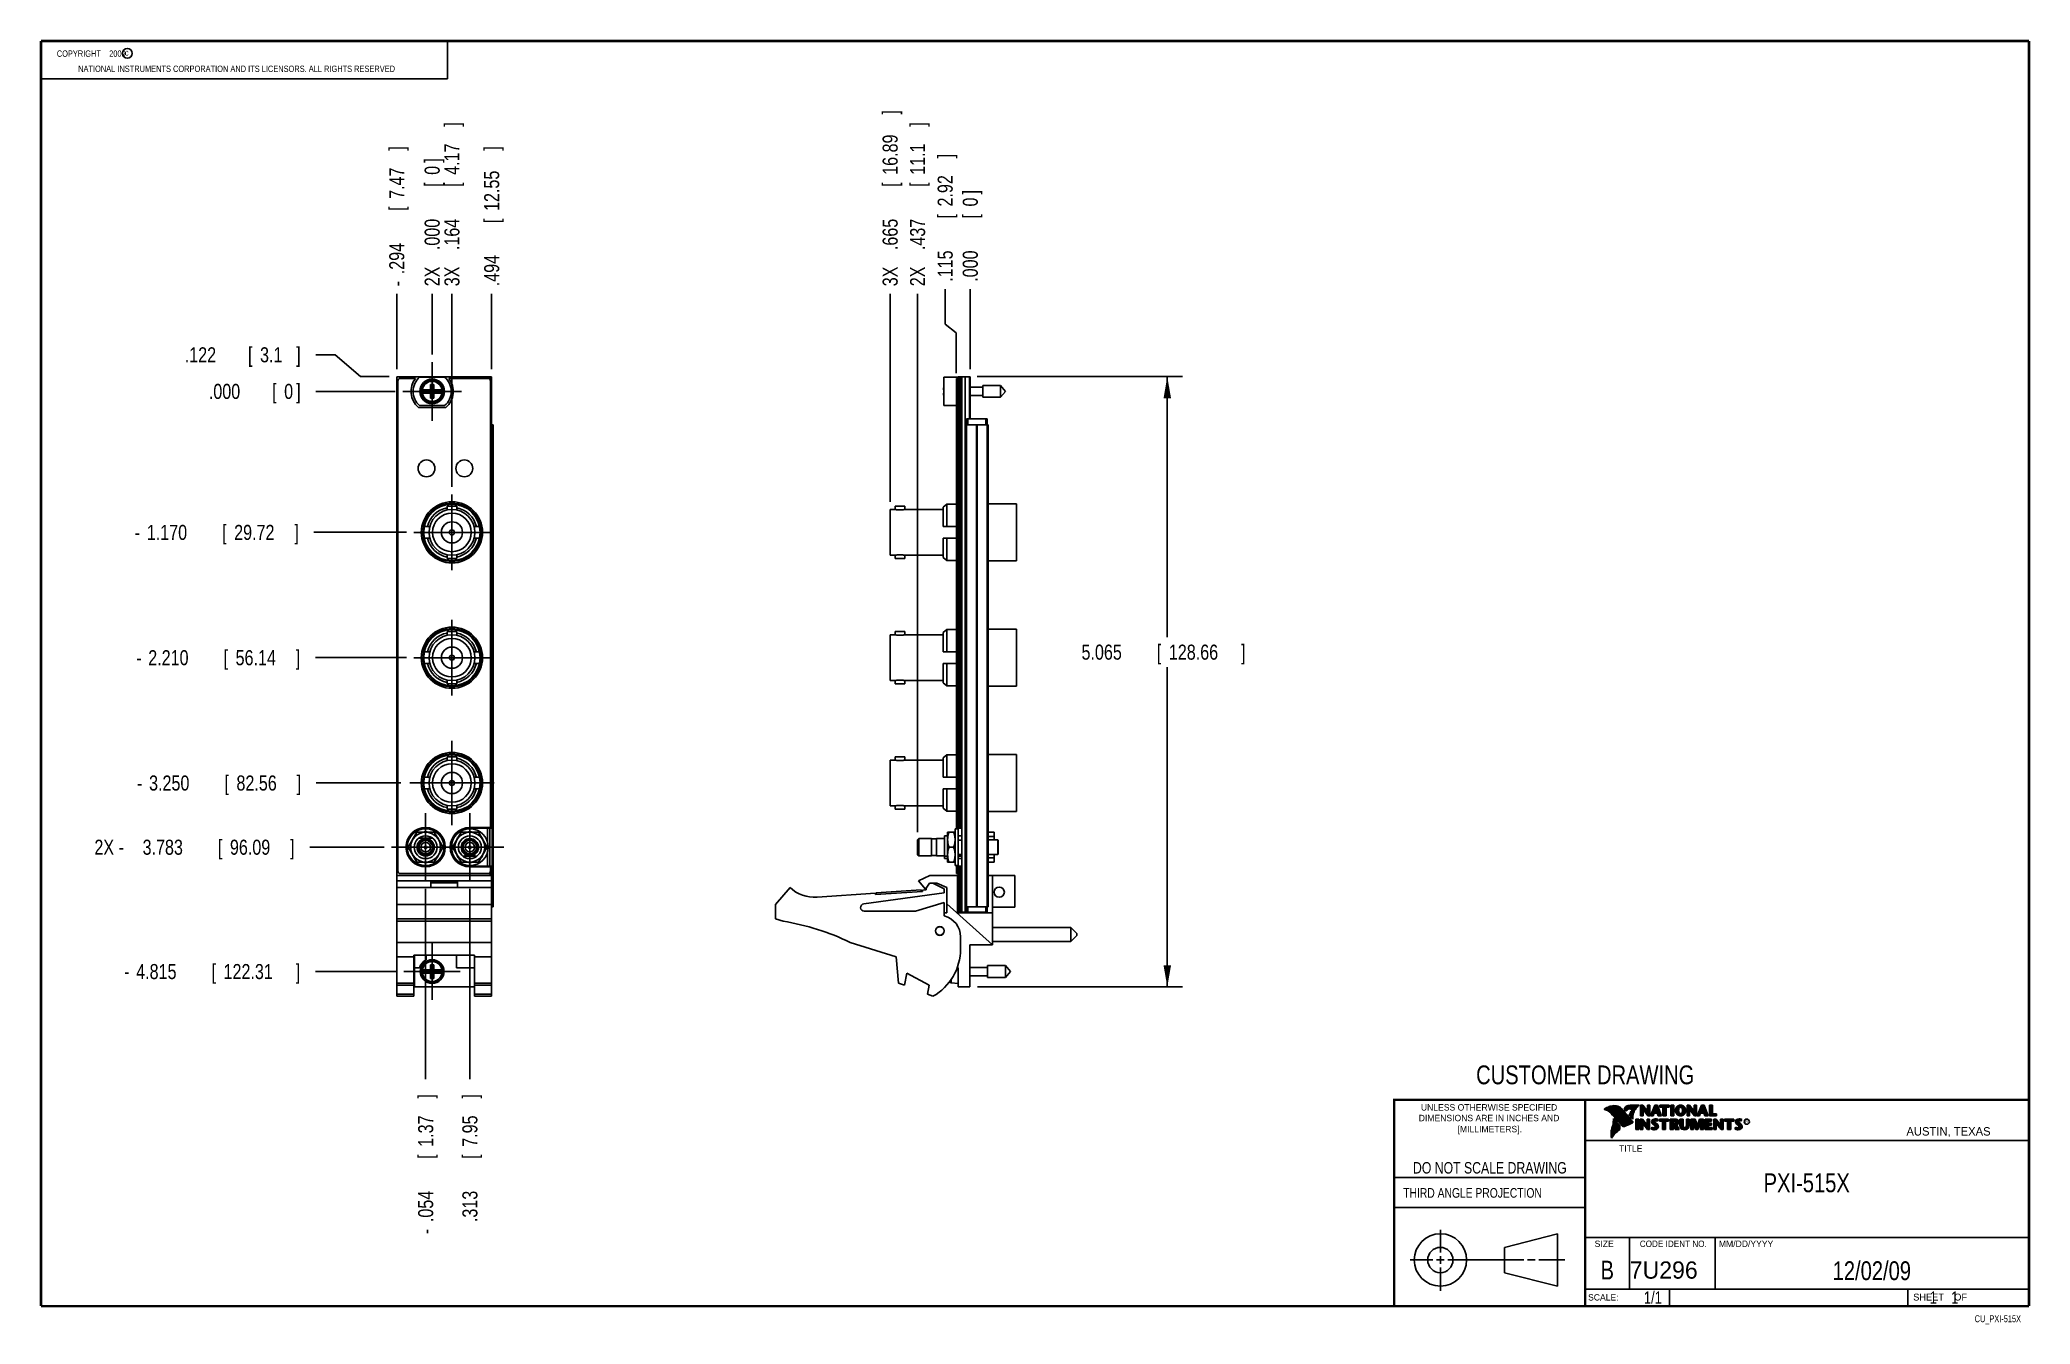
# Model space of a CAD drawing. Header units: inches. Extents: x 0.2 to 16.8, y 0.1 to 10.8.
import ezdxf
from ezdxf.enums import TextEntityAlignment as Align

# ---------------------------------------------------------------- set-up
doc = ezdxf.new("R2010")
doc.units = ezdxf.units.IN
doc.header["$LTSCALE"] = 0.935
doc.header["$MEASUREMENT"] = 0
doc.linetypes.add('CENTER', pattern=[0.6, 0.375, -0.075, 0.075, -0.075])
doc.layers.get('0').update_dxf_attribs({"linetype": 'CONTINUOUS'})
doc.layers.add('DEFAULT_1', color=7, linetype='CENTER')
doc.layers.add('DIMENSIONS', color=7, linetype='CONTINUOUS')
doc.styles.get("Standard").update_dxf_attribs({"font": 'txt', "width": 0.8})
doc.dimstyles.new('DIMSTYLE_1', dxfattribs={"dimtxt": 0.125, "dimasz": 0.18, "dimexe": 0.18, "dimexo": 0.0625, "dimgap": 0.09, "dimtad": 0, "dimtih": 1, "dimtoh": 1, "dimdec": 3, "dimzin": 4, "dimdsep": 46, "dimtxsty": 'STANDARD', "dimblk": '_FILLED', "dimblk1": '_FILLED', "dimblk2": '_FILLED', "dimcen": 0.09, "dimadec": 0, "dimazin": 0, "dimtp": 0.001, "dimtm": 0.001, "dimtfac": 1, "dimtdec": 3, "dimtofl": 0, "dimtmove": 0, "dimatfit": 3, "dimldrblk": '_FILLED', "dimfxl": 1, "dimtolj": 1, "dimtzin": 4, "dimarcsym": 0})
doc.dimstyles.new('DIMSTYLE_2', dxfattribs={"dimtxt": 0.125, "dimasz": 0.18, "dimexe": 0.18, "dimexo": 0.0625, "dimgap": 0.09, "dimtad": 0, "dimtih": 1, "dimtoh": 1, "dimdec": 3, "dimzin": 4, "dimdsep": 46, "dimtxsty": 'STANDARD', "dimblk": '_FILLED', "dimblk1": '_FILLED', "dimblk2": '_FILLED', "dimcen": 0.09, "dimadec": 0, "dimazin": 0, "dimtp": 0.001, "dimtm": 0.001, "dimtfac": 1, "dimtdec": 3, "dimtofl": 0, "dimtmove": 0, "dimatfit": 3, "dimldrblk": '_FILLED', "dimfxl": 1, "dimtolj": 1, "dimtzin": 4, "dimarcsym": 0})

msp = doc.modelspace()

# ---------------------------------------------------------------- texts
at = {"color": 2, "linetype": 'CONTINUOUS', "width": 0.8}
for s, height, p in [('c', 0.053, (0.946, 10.6363)), ('NATIONAL INSTRUMENTS CORPORATION AND ITS LICENSORS. ALL RIGHTS RESERVED', 0.053, (0.5583, 10.5016)), ('THIRD ANGLE PROJECTION', 0.08, (11.5564, 1.1584))]:
    msp.add_text(s, height=height, dxfattribs=at).set_placement(p)
at = {"color": 7, "linetype": 'CONTINUOUS', "width": 0.8}
for s, height, p in [('CUSTOMER DRAWING', 0.15625, (13.0668, 2.1001)), ('DO NOT SCALE DRAWING', 0.095, (12.2754, 1.3592)), ('B', 0.1562, (13.2497, 0.4798))]:
    msp.add_text(s, height=height, dxfattribs=at).set_placement(p, align=Align.CENTER)
at = {"color": 2, "linetype": 'CONTINUOUS'}
for s, p in [('DIMENSIONS ARE IN INCHES AND', (12.2688, 1.7933)), ('UNLESS OTHERWISE SPECIFIED', (12.2688, 1.8819)), ('[MILLIMETERS].', (12.2746, 1.7015))]:
    msp.add_text(s, height=0.053254, dxfattribs=at).set_placement(p, align=Align.CENTER)
for s, height, p in [('R', 0.0217, (14.3971, 1.7782)), ('AUSTIN, TEXAS', 0.069617, (15.7327, 1.6745)), ('TITLE', 0.05325, (13.3474, 1.5397)), ('SIZE', 0.05325, (13.1451, 0.7494)), ('MM/DD/YYYY', 0.05325, (14.1765, 0.7494)), ('SCALE:', 0.05325, (13.0904, 0.3053)), ('SHEET    OF', 0.057262, (15.7892, 0.3052))]:
    msp.add_text(s, height=height, dxfattribs=at).set_placement(p)
at = {"color": 2, "linetype": 'CONTINUOUS', "width": 0.95}
msp.add_text('CODE IDENT NO.', height=0.053254, dxfattribs=at).set_placement((13.7978, 0.7494), align=Align.CENTER)
at = {"color": 7, "linetype": 'CONTINUOUS'}
msp.add_text('7U296', height=0.14316, dxfattribs=at).set_placement((13.4363, 0.4866))
at = {"color": 7, "linetype": 'CONTINUOUS', "width": 0.8}
msp.add_text('1/1', height=0.1, dxfattribs=at).set_placement((13.7025, 0.2805), align=Align.RIGHT)
at = {"color": 2, "linetype": 'CONTINUOUS', "width": 0.8}
msp.add_text('CU_PXI-515X', height=0.057262, dxfattribs=at).set_placement((16.6837, 0.1254), align=Align.RIGHT)
at = {"color": 2, "linetype": 'CONTINUOUS', "insert": (0.3125, 10.6805), "char_height": 0.053, "width": 0.8904, "attachment_point": 1}
msp.add_mtext('    COPYRIGHT    2009', dxfattribs=at)
at = {"color": 7, "linetype": 'CONTINUOUS'}
for s, insert, char_height, width, attachment_point in [('PXI-515X\\P ', (14.9051, 1.3603), 0.15625, 1, 2), ('12/02/09 ', (15.4455, 0.6307), 0.15625, 1.125, 2), ('    1    1', (15.8075, 0.3805), 0.1, 0.8, 1)]:
    msp.add_mtext(s, dxfattribs=dict(at, insert=insert, char_height=char_height, width=width, attachment_point=attachment_point))

# ---------------------------------------------------------------- blocks, each defined once
blk = doc.blocks.new('_FILLED')
at = {"color": 0, "linetype": 'BYBLOCK'}
blk.add_solid([(0, 0), (-1, 0.174), (-1, -0.174)], dxfattribs=at)
blk = doc.blocks.new('*D0')
at = {"layer": 'DIMENSIONS', "color": 2, "linetype": 'CONTINUOUS'}
for p, q in [((8.02, 7.973), (9.723, 7.973)), ((9.598, 7.973), (9.598, 5.811)), ((9.598, 2.908), (9.598, 5.561)), ((8.023, 2.908), (9.723, 2.908))]:
    blk.add_line(p, q, dxfattribs=at)
at = {"layer": 'DIMENSIONS', "color": 2, "linetype": 'CONTINUOUS', "xscale": 0.18, "yscale": 0.18, "zscale": 0.18}
for p, rotation in [((9.598, 7.973), 90), ((9.598, 2.908), 270)]:
    blk.add_blockref('_FILLED', p, dxfattribs=dict(at, rotation=rotation))
at = {"layer": 'DIMENSIONS', "color": 2, "linetype": 'CONTINUOUS', "width": 0.8}
for s, p in [('5.065', (8.886, 5.624)), ('[', (9.511, 5.624)), ('128.66', (9.611, 5.624)), (']', (10.211, 5.624))]:
    blk.add_text(s, height=0.125, dxfattribs=at).set_placement(p)
blk = doc.blocks.new('*D1')
at = {"layer": 'DIMENSIONS', "color": 2, "linetype": 'CONTINUOUS'}
for p, q in [((7.755, 8.408), (7.755, 8.698)), ((7.847, 8.338), (7.755, 8.408)), ((7.847, 8.001), (7.847, 8.338))]:
    blk.add_line(p, q, dxfattribs=at)
at = {"layer": 'DIMENSIONS', "color": 2, "linetype": 'CONTINUOUS', "width": 0.8}
for s, p in [(']', (7.817, 9.785)), ('2.92', (7.817, 9.385)), ('[', (7.817, 9.285)), ('.115', (7.817, 8.76))]:
    blk.add_text(s, height=0.125, rotation=90, dxfattribs=at).set_placement(p)
blk = doc.blocks.new('*D2')
at = {"layer": 'DIMENSIONS', "color": 2, "linetype": 'CONTINUOUS'}
blk.add_line((7.297, 6.933), (7.297, 8.66), dxfattribs=at)
at = {"layer": 'DIMENSIONS', "color": 2, "linetype": 'CONTINUOUS', "width": 0.8}
for s, p in [(']', (7.36, 10.148)), ('16.89', (7.36, 9.648)), ('[', (7.36, 9.548)), ('.665', (7.36, 9.023)), ('3X ', (7.36, 8.723))]:
    blk.add_text(s, height=0.125, rotation=90, dxfattribs=at).set_placement(p)
blk = doc.blocks.new('*D3')
at = {"layer": 'DIMENSIONS', "color": 2, "linetype": 'CONTINUOUS'}
blk.add_line((7.525, 4.192), (7.525, 8.66), dxfattribs=at)
at = {"layer": 'DIMENSIONS', "color": 2, "linetype": 'CONTINUOUS', "width": 0.8}
for s, p in [(']', (7.588, 10.048)), ('11.1', (7.588, 9.648)), ('[', (7.588, 9.548)), ('.437', (7.588, 9.023)), ('2X ', (7.588, 8.723))]:
    blk.add_text(s, height=0.125, rotation=90, dxfattribs=at).set_placement(p)
blk = doc.blocks.new('*D4')
at = {"layer": 'DIMENSIONS', "color": 2, "linetype": 'CONTINUOUS'}
blk.add_line((7.962, 8.035), (7.962, 8.698), dxfattribs=at)
at = {"layer": 'DIMENSIONS', "color": 2, "linetype": 'CONTINUOUS', "width": 0.8}
for s, p in [(']', (8.025, 9.485)), ('0', (8.025, 9.385)), ('[', (8.025, 9.285)), ('.000', (8.025, 8.76))]:
    blk.add_text(s, height=0.125, rotation=90, dxfattribs=at).set_placement(p)
blk = doc.blocks.new('*D5')
at = {"layer": 'DIMENSIONS', "color": 2, "linetype": 'CONTINUOUS'}
for p, q in [((2.691, 8.155), (2.53, 8.155)), ((2.902, 7.973), (2.691, 8.155)), ((3.14, 7.973), (2.902, 7.973))]:
    blk.add_line(p, q, dxfattribs=at)
at = {"layer": 'DIMENSIONS', "color": 2, "linetype": 'CONTINUOUS', "width": 0.8}
for s, p in [('.122', (1.443, 8.092)), ('[', (1.968, 8.092)), ('3.1', (2.068, 8.092)), (']', (2.368, 8.092))]:
    blk.add_text(s, height=0.125, dxfattribs=at).set_placement(p)
blk = doc.blocks.new('*D6')
at = {"layer": 'DIMENSIONS', "color": 2, "linetype": 'CONTINUOUS'}
blk.add_line((3.283, 6.681), (2.515, 6.681), dxfattribs=at)
at = {"layer": 'DIMENSIONS', "color": 2, "linetype": 'CONTINUOUS', "width": 0.8}
for s, p in [('-', (1.028, 6.618)), ('1.170', (1.128, 6.618)), ('[', (1.753, 6.618)), ('29.72', (1.853, 6.618)), (']', (2.353, 6.618))]:
    blk.add_text(s, height=0.125, dxfattribs=at).set_placement(p)
blk = doc.blocks.new('*D7')
at = {"layer": 'DIMENSIONS', "color": 2, "linetype": 'CONTINUOUS'}
blk.add_line((3.283, 5.641), (2.527, 5.641), dxfattribs=at)
at = {"layer": 'DIMENSIONS', "color": 2, "linetype": 'CONTINUOUS', "width": 0.8}
for s, p in [('-', (1.04, 5.578)), ('2.210', (1.14, 5.578)), ('[', (1.765, 5.578)), ('56.14', (1.865, 5.578)), (']', (2.365, 5.578))]:
    blk.add_text(s, height=0.125, dxfattribs=at).set_placement(p)
blk = doc.blocks.new('*D8')
at = {"layer": 'DIMENSIONS', "color": 2, "linetype": 'CONTINUOUS'}
blk.add_line((3.236, 4.601), (2.535, 4.601), dxfattribs=at)
at = {"layer": 'DIMENSIONS', "color": 2, "linetype": 'CONTINUOUS', "width": 0.8}
for s, p in [('3.250', (1.147, 4.538)), ('[', (1.772, 4.538)), ('82.56', (1.872, 4.538)), (']', (2.372, 4.538)), ('-', (1.047, 4.538))]:
    blk.add_text(s, height=0.125, dxfattribs=at).set_placement(p)
blk = doc.blocks.new('*D9')
at = {"layer": 'DIMENSIONS', "color": 2, "linetype": 'CONTINUOUS'}
blk.add_line((3.097, 4.068), (2.48, 4.068), dxfattribs=at)
at = {"layer": 'DIMENSIONS', "color": 2, "linetype": 'CONTINUOUS', "width": 0.8}
for s, p in [('2X -', (0.693, 4.005)), ('3.783', (1.093, 4.005)), ('[', (1.718, 4.005)), ('96.09', (1.818, 4.005)), (']', (2.318, 4.005))]:
    blk.add_text(s, height=0.125, dxfattribs=at).set_placement(p)
blk = doc.blocks.new('*D10')
at = {"layer": 'DIMENSIONS', "color": 2, "linetype": 'CONTINUOUS'}
blk.add_line((3.2, 3.036), (2.527, 3.036), dxfattribs=at)
at = {"layer": 'DIMENSIONS', "color": 2, "linetype": 'CONTINUOUS', "width": 0.8}
for s, p in [('-', (0.94, 2.973)), ('4.815', (1.04, 2.973)), ('[', (1.665, 2.973)), ('122.31', (1.765, 2.973)), (']', (2.365, 2.973))]:
    blk.add_text(s, height=0.125, dxfattribs=at).set_placement(p)
blk = doc.blocks.new('*D11')
at = {"layer": 'DIMENSIONS', "color": 2, "linetype": 'CONTINUOUS'}
blk.add_line((3.19, 7.851), (2.53, 7.851), dxfattribs=at)
at = {"layer": 'DIMENSIONS', "color": 2, "linetype": 'CONTINUOUS', "width": 0.8}
for s, p in [('.000', (1.643, 7.788)), ('[', (2.168, 7.788)), ('0', (2.268, 7.788)), (']', (2.368, 7.788))]:
    blk.add_text(s, height=0.125, dxfattribs=at).set_placement(p)
blk = doc.blocks.new('*D12')
at = {"layer": 'DIMENSIONS', "color": 2, "linetype": 'CONTINUOUS'}
blk.add_line((3.661, 7.058), (3.661, 8.66), dxfattribs=at)
at = {"layer": 'DIMENSIONS', "color": 2, "linetype": 'CONTINUOUS', "width": 0.8}
for s, p in [(']', (3.723, 10.048)), ('4.17', (3.723, 9.648)), ('[', (3.723, 9.548)), ('.164', (3.723, 9.023)), ('3X ', (3.723, 8.723))]:
    blk.add_text(s, height=0.125, rotation=90, dxfattribs=at).set_placement(p)
blk = doc.blocks.new('*D13')
at = {"layer": 'DIMENSIONS', "color": 2, "linetype": 'CONTINUOUS'}
blk.add_line((3.202, 8.035), (3.202, 8.66), dxfattribs=at)
at = {"layer": 'DIMENSIONS', "color": 2, "linetype": 'CONTINUOUS', "width": 0.8}
for s, p in [(']', (3.265, 9.848)), ('7.47', (3.265, 9.448)), ('[', (3.265, 9.348)), ('.294', (3.265, 8.823)), ('-', (3.265, 8.723))]:
    blk.add_text(s, height=0.125, rotation=90, dxfattribs=at).set_placement(p)
blk = doc.blocks.new('*D14')
at = {"layer": 'DIMENSIONS', "color": 2, "linetype": 'CONTINUOUS'}
blk.add_line((3.99, 8.035), (3.99, 8.66), dxfattribs=at)
at = {"layer": 'DIMENSIONS', "color": 2, "linetype": 'CONTINUOUS', "width": 0.8}
for s, p in [(']', (4.053, 9.848)), ('12.55', (4.053, 9.348)), ('[', (4.053, 9.248)), ('.494', (4.053, 8.723))]:
    blk.add_text(s, height=0.125, rotation=90, dxfattribs=at).set_placement(p)
blk = doc.blocks.new('*D15')
at = {"layer": 'DIMENSIONS', "color": 2, "linetype": 'CONTINUOUS'}
blk.add_line((3.442, 3.722), (3.442, 2.143), dxfattribs=at)
at = {"layer": 'DIMENSIONS', "color": 2, "linetype": 'CONTINUOUS', "width": 0.8}
for s, p in [(']', (3.505, 1.981)), ('1.37', (3.505, 1.581)), ('[', (3.505, 1.481)), ('.054', (3.505, 0.956)), ('-', (3.505, 0.856))]:
    blk.add_text(s, height=0.125, rotation=90, dxfattribs=at).set_placement(p)
blk = doc.blocks.new('*D16')
at = {"layer": 'DIMENSIONS', "color": 2, "linetype": 'CONTINUOUS'}
blk.add_line((3.809, 3.722), (3.809, 2.143), dxfattribs=at)
at = {"layer": 'DIMENSIONS', "color": 2, "linetype": 'CONTINUOUS', "width": 0.8}
for s, p in [(']', (3.872, 1.981)), ('7.95', (3.872, 1.581)), ('[', (3.872, 1.481)), ('.313', (3.872, 0.956))]:
    blk.add_text(s, height=0.125, rotation=90, dxfattribs=at).set_placement(p)
blk = doc.blocks.new('*D17')
at = {"layer": 'DIMENSIONS', "color": 2, "linetype": 'CONTINUOUS'}
blk.add_line((3.496, 8.157), (3.496, 8.66), dxfattribs=at)
at = {"layer": 'DIMENSIONS', "color": 2, "linetype": 'CONTINUOUS', "width": 0.8}
for s, p in [(']', (3.559, 9.748)), ('[', (3.559, 9.548)), ('0', (3.559, 9.648)), ('.000', (3.559, 9.023)), ('2X ', (3.559, 8.723))]:
    blk.add_text(s, height=0.125, rotation=90, dxfattribs=at).set_placement(p)

# ---------------------------------------------------------------- dimensions: what is measured, and where the dimension line sits
at = {"layer": 'DIMENSIONS', "color": 2, "linetype": 'CONTINUOUS'}
for feature_location, offset, dtype, origin, text, picture, middle in [((3.6605, 7.058), (0, 1.6022), 1, (3.4963, 8.0942), '3X <>', '*D12', (3.6605, 9.4352)), ((7.2973, 6.933), (0, 1.7272), 1, (7.9623, 7.9727), '3X <>', '*D2', (7.2973, 9.4852)), ((7.5253, 4.192), (0, 4.4682), 1, (7.9623, 7.9727), '2X <>', '*D3', (7.5253, 9.4352)), ((3.2023, 8.0352), (0, 0.625), 1, (3.4963, 8.0942), '-<>', '*D13', (3.2023, 9.3352)), ((3.4962504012, 8.1567089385), (0, 0.5035), 1, (3.4962504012, 8.0942089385), '2X <>', '*D17', (3.4962504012, 9.2852089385)), ((3.0968, 4.0675), (-0.6163, 0), 0, (3.2528, 7.8507), '2X -<>', '*D9', (1.5554, 4.0675)), ((3.1998, 3.0355), (-0.6726, 0), 0, (3.2528, 7.8507), '-<>', '*D10', (1.7021, 3.0355)), ((3.283, 6.6805), (-0.7677, 0), 0, (3.2528, 7.8507), '-<>', '*D6', (1.7403, 6.6805)), ((3.283, 5.6405), (-0.7559, 0), 0, (3.2528, 7.8507), '-<>', '*D7', (1.7521, 5.6405)), ((3.236, 4.6005), (-0.7011, 0), 0, (3.2528, 7.8507), '-<>', '*D8', (1.7599, 4.6005)), ((3.4423, 3.722), (0, -1.579), 1, (3.4963, 7.8507), '-<>', '*D15', (3.4423, 1.468))]:
    dim = msp.add_ordinate_dim(feature_location=feature_location, offset=offset, dtype=dtype, origin=origin, text=text, dimstyle='DIMSTYLE_2', dxfattribs=at)
    dim.commit()
    dim.dimension.update_dxf_attribs({"geometry": picture, "text_midpoint": middle})
for feature_location, offset, dtype, origin, picture, middle in [((3.9903, 8.0352), (0, 0.625), 1, (3.4963, 8.0942), '*D14', (3.9903, 9.3352)), ((7.847265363, 8.001208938), (-0.092523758, 0.696550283), 0, (7.962265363, 7.972708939), '*D1', (7.754741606, 9.322759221)), ((7.9622653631, 8.0352089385), (0, 0.6625502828), 1, (7.9622653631, 7.9727089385), '*D4', (7.9622653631, 9.1727592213)), ((3.1398, 7.9727), (-0.6095, 0.1823), 0, (3.2528, 7.8507), '*D5', (1.9552, 8.155)), ((3.1902504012, 7.8507089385), (-0.6600357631, 0), 0, (3.2527504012, 7.8507089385), '*D11', (2.0552146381, 7.8507089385)), ((3.8093, 3.722), (0, -1.579), 1, (3.4963, 7.8507), '*D16', (3.8093, 1.518))]:
    dim = msp.add_ordinate_dim(feature_location=feature_location, offset=offset, dtype=dtype, origin=origin, dimstyle='DIMSTYLE_2', dxfattribs=at)
    dim.commit()
    dim.dimension.update_dxf_attribs({"geometry": picture, "text_midpoint": middle})
dim = msp.add_linear_dim(base=(9.5983, 7.9727), p1=(8.0228, 2.9075), p2=(8.0198, 7.9727), angle=90, dimstyle='DIMSTYLE_1', dxfattribs=at)
dim.commit()
dim.dimension.update_dxf_attribs({"geometry": '*D0', "text_midpoint": (9.5983, 5.6862), "dimtype": 160})

# ---------------------------------------------------------------- linework, layer by layer
at = {"color": 2, "linetype": 'CONTINUOUS'}
for p, q in [((0.25, 10.7586), (3.625, 10.7586)), ((0.25, 10.7586), (0.25, 10.4456)), ((3.625, 10.7586), (3.625, 10.4456)), ((0.25, 10.4456), (3.625, 10.4456)), ((13.0652, 1.9695), (16.745, 1.9695)), ((13.0652, 1.9695), (13.0652, 0.2605)), ((13.2311, 1.8934), (13.2311, 1.8949)), ((13.2347, 1.8921), (13.2347, 1.8972)), ((13.2382, 1.8907), (13.2382, 1.8994)), ((13.2418, 1.8892), (13.2418, 1.9015)), ((13.2453, 1.8876), (13.2453, 1.9035)), ((13.2489, 1.8858), (13.2489, 1.9054)), ((13.2524, 1.8839), (13.2524, 1.9069)), ((13.256, 1.8818), (13.256, 1.9084)), ((13.2596, 1.8796), (13.2596, 1.9098)), ((13.2631, 1.8772), (13.2631, 1.9111)), ((13.2667, 1.8747), (13.2667, 1.9124)), ((13.2702, 1.872), (13.2702, 1.9135)), ((13.2738, 1.869), (13.2738, 1.9146)), ((13.2773, 1.8658), (13.2773, 1.9155)), ((13.2809, 1.8624), (13.2809, 1.9164)), ((13.2844, 1.8587), (13.2844, 1.9173)), ((13.288, 1.8549), (13.288, 1.9181)), ((13.2915, 1.851), (13.2915, 1.9188)), ((13.2951, 1.8471), (13.2951, 1.9194)), ((13.2987, 1.8431), (13.2987, 1.9198)), ((13.3022, 1.8391), (13.3022, 1.92)), ((13.3058, 1.8351), (13.3058, 1.9201)), ((13.3093, 1.8311), (13.3093, 1.9201)), ((13.3129, 1.827), (13.3129, 1.9199)), ((13.3164, 1.8229), (13.3164, 1.9196)), ((13.32, 1.8188), (13.32, 1.9192)), ((13.3235, 1.8146), (13.3235, 1.9186)), ((13.3271, 1.8104), (13.3271, 1.9179)), ((13.3306, 1.8062), (13.3306, 1.9172)), ((13.3342, 1.802), (13.3342, 1.9163)), ((13.3378, 1.7978), (13.3378, 1.9151)), ((13.3413, 1.7937), (13.3413, 1.9138)), ((13.3449, 1.7897), (13.3449, 1.9122)), ((13.3484, 1.7856), (13.3484, 1.9103)), ((13.352, 1.7817), (13.352, 1.9081)), ((13.3555, 1.7778), (13.3555, 1.9055)), ((13.3591, 1.7739), (13.3591, 1.9026)), ((13.3626, 1.7701), (13.3626, 1.8991)), ((13.3662, 1.7663), (13.3662, 1.8952)), ((13.3697, 1.7625), (13.3697, 1.8915)), ((13.3733, 1.7588), (13.3733, 1.8878)), ((13.3769, 1.7556), (13.3769, 1.8841)), ((13.3804, 1.7529), (13.3804, 1.8803)), ((13.384, 1.7512), (13.384, 1.8766)), ((13.3875, 1.7509), (13.3875, 1.8728)), ((13.4022, 1.878), (13.3901, 1.8922)), ((13.3911, 1.7518), (13.3911, 1.8691)), ((13.4029, 1.881), (13.3927, 1.893)), ((13.3946, 1.8908), (13.3946, 1.8999)), ((13.3946, 1.7533), (13.3946, 1.8653)), ((13.3982, 1.8866), (13.3982, 1.9062)), ((13.3982, 1.7548), (13.3982, 1.8615)), ((13.4017, 1.8824), (13.4017, 1.9101)), ((13.4017, 1.7563), (13.4017, 1.8574)), ((13.4053, 1.8823), (13.4053, 1.9129)), ((13.4053, 1.7578), (13.4053, 1.8531)), ((13.4088, 1.8844), (13.4088, 1.915)), ((13.4088, 1.7593), (13.4088, 1.8488)), ((13.4124, 1.887), (13.4124, 1.9167)), ((13.4124, 1.7609), (13.4124, 1.8445)), ((13.4159, 1.89), (13.4159, 1.9182)), ((13.4159, 1.7625), (13.4159, 1.8402)), ((13.4195, 1.8937), (13.4195, 1.9193)), ((13.4195, 1.7641), (13.4195, 1.8359)), ((13.4231, 1.8964), (13.4231, 1.9203)), ((13.4231, 1.7657), (13.4231, 1.8316)), ((13.4266, 1.8982), (13.4266, 1.9209)), ((13.4266, 1.7674), (13.4266, 1.8273)), ((13.4302, 1.8995), (13.4302, 1.9214)), ((13.4302, 1.7691), (13.4302, 1.823)), ((13.4414, 1.8328), (13.4319, 1.8437)), ((13.4337, 1.8997), (13.4337, 1.922)), ((13.4337, 1.7708), (13.4337, 1.8187)), ((13.4433, 1.8344), (13.4349, 1.844)), ((13.4373, 1.8991), (13.4373, 1.9224)), ((13.4373, 1.8413), (13.4373, 1.8491)), ((13.4408, 1.898), (13.4408, 1.9228)), ((13.4408, 1.8372), (13.4408, 1.8572)), ((13.4444, 1.8972), (13.4444, 1.9231)), ((13.4444, 1.8331), (13.4444, 1.8665)), ((13.4479, 1.8969), (13.4479, 1.9234)), ((13.4479, 1.8288), (13.4479, 1.873)), ((13.4515, 1.8966), (13.4515, 1.9236)), ((13.4515, 1.8247), (13.4515, 1.8764)), ((13.4529, 1.9261), (13.5132, 1.9271)), ((13.453, 1.9236), (13.5067, 1.9245)), ((13.455, 1.8965), (13.455, 1.9237)), ((13.455, 1.8207), (13.455, 1.878)), ((13.4586, 1.8964), (13.4586, 1.9237)), ((13.4586, 1.8303), (13.4586, 1.879)), ((13.4622, 1.8957), (13.4622, 1.9238)), ((13.4622, 1.8535), (13.4622, 1.8795)), ((13.4657, 1.8935), (13.4657, 1.9238)), ((13.4657, 1.8636), (13.4657, 1.8798)), ((13.4693, 1.872), (13.4693, 1.9239)), ((13.4728, 1.8794), (13.4728, 1.9239)), ((13.4764, 1.8859), (13.4764, 1.924)), ((13.4799, 1.8919), (13.4799, 1.924)), ((13.4835, 1.8973), (13.4835, 1.9241)), ((13.487, 1.9023), (13.487, 1.9242)), ((13.4906, 1.9069), (13.4906, 1.9242)), ((13.4941, 1.9112), (13.4941, 1.9243)), ((13.4977, 1.9153), (13.4977, 1.9243)), ((13.5013, 1.9191), (13.5013, 1.9244)), ((13.5261, 1.9263), (13.5451, 1.9263)), ((13.5261, 1.839), (13.5261, 1.9263)), ((13.5466, 1.839), (13.5261, 1.839)), ((13.5286, 1.9237), (13.5439, 1.9237)), ((13.5286, 1.8415), (13.5286, 1.9237)), ((13.5441, 1.8415), (13.5286, 1.8415)), ((13.5332, 1.8415), (13.5332, 1.9237)), ((13.5367, 1.8415), (13.5367, 1.9237)), ((13.5402, 1.8415), (13.5402, 1.9237)), ((13.5441, 1.8976), (13.5437, 1.9237)), ((13.5439, 1.9237), (13.5854, 1.869)), ((13.5873, 1.8415), (13.5441, 1.8976)), ((13.5441, 1.8976), (13.5441, 1.8415)), ((13.5451, 1.9263), (13.5829, 1.8765)), ((13.586, 1.839), (13.5466, 1.8902)), ((13.5466, 1.8902), (13.5466, 1.839)), ((13.5471, 1.8936), (13.5471, 1.9194)), ((13.5506, 1.8891), (13.5506, 1.9149)), ((13.5541, 1.8846), (13.5541, 1.9103)), ((13.5576, 1.8801), (13.5576, 1.9057)), ((13.561, 1.8756), (13.561, 1.9011)), ((13.5645, 1.8711), (13.5645, 1.8965)), ((13.568, 1.8665), (13.568, 1.8919)), ((13.5715, 1.862), (13.5715, 1.8874)), ((13.575, 1.8575), (13.575, 1.8828)), ((13.5784, 1.853), (13.5784, 1.8782)), ((13.5819, 1.8485), (13.5819, 1.8736)), ((13.5829, 1.9263), (13.6036, 1.9263)), ((13.5829, 1.8765), (13.5829, 1.9263)), ((13.5854, 1.9237), (13.6011, 1.9237)), ((13.5854, 1.869), (13.5854, 1.9237)), ((13.5854, 1.844), (13.5854, 1.869)), ((13.6036, 1.839), (13.586, 1.839)), ((13.6011, 1.8415), (13.5873, 1.8415)), ((13.5889, 1.8415), (13.5889, 1.9237)), ((13.5923, 1.8415), (13.5923, 1.9237)), ((13.5958, 1.8415), (13.5958, 1.9237)), ((13.5993, 1.8415), (13.5993, 1.9237)), ((13.6011, 1.9237), (13.6011, 1.8415)), ((13.6036, 1.9263), (13.6036, 1.839)), ((13.6088, 1.839), (13.6444, 1.9262)), ((13.6294, 1.839), (13.6088, 1.839)), ((13.6125, 1.8415), (13.6461, 1.9237)), ((13.6277, 1.8415), (13.6125, 1.8415)), ((13.6167, 1.8415), (13.6167, 1.8516)), ((13.6201, 1.8415), (13.6201, 1.8601)), ((13.6236, 1.8415), (13.6236, 1.8686)), ((13.6271, 1.8415), (13.6271, 1.8771)), ((13.6361, 1.8623), (13.6277, 1.8415)), ((13.6378, 1.8598), (13.6294, 1.839)), ((13.6306, 1.8486), (13.6306, 1.8857)), ((13.634, 1.8573), (13.634, 1.8942)), ((13.6665, 1.8623), (13.6361, 1.8623)), ((13.6375, 1.8623), (13.6375, 1.9027)), ((13.6647, 1.8598), (13.6378, 1.8598)), ((13.6388, 1.8711), (13.65, 1.9073)), ((13.6639, 1.8711), (13.6388, 1.8711)), ((13.641, 1.8781), (13.641, 1.9112)), ((13.641, 1.8623), (13.641, 1.8711)), ((13.6423, 1.8736), (13.6519, 1.9048)), ((13.6606, 1.8736), (13.6423, 1.8736)), ((13.6444, 1.9262), (13.6664, 1.9262)), ((13.6445, 1.8893), (13.6445, 1.9197)), ((13.6445, 1.8623), (13.6445, 1.8711)), ((13.6461, 1.9237), (13.6647, 1.9237)), ((13.6479, 1.9006), (13.6479, 1.9237)), ((13.6479, 1.8623), (13.6479, 1.8711)), ((13.65, 1.9073), (13.6541, 1.9073)), ((13.6514, 1.9073), (13.6514, 1.9237)), ((13.6514, 1.8623), (13.6514, 1.8711)), ((13.6519, 1.9048), (13.6521, 1.9048)), ((13.6521, 1.9048), (13.6606, 1.8736)), ((13.6541, 1.9073), (13.6639, 1.8711)), ((13.6549, 1.9043), (13.6549, 1.9237)), ((13.6549, 1.8623), (13.6549, 1.8711)), ((13.6584, 1.8915), (13.6584, 1.9237)), ((13.6584, 1.8623), (13.6584, 1.8711)), ((13.6618, 1.8787), (13.6618, 1.9237)), ((13.6618, 1.8623), (13.6618, 1.8711)), ((13.6647, 1.9237), (13.6959, 1.8415)), ((13.6717, 1.839), (13.6647, 1.8598)), ((13.6653, 1.8623), (13.6653, 1.922)), ((13.6664, 1.9262), (13.6995, 1.839)), ((13.6735, 1.8415), (13.6665, 1.8623)), ((13.6688, 1.8555), (13.6688, 1.9128)), ((13.6995, 1.839), (13.6717, 1.839)), ((13.6723, 1.8452), (13.6723, 1.9037)), ((13.6959, 1.8415), (13.6735, 1.8415)), ((13.6757, 1.8415), (13.6757, 1.8945)), ((13.6792, 1.8415), (13.6792, 1.8854)), ((13.6827, 1.8415), (13.6827, 1.8762)), ((13.6862, 1.8415), (13.6862, 1.8671)), ((13.6866, 1.9262), (13.7634, 1.9262)), ((13.6866, 1.9099), (13.6866, 1.9262)), ((13.7118, 1.9099), (13.6866, 1.9099)), ((13.6891, 1.9237), (13.7609, 1.9237)), ((13.6891, 1.9125), (13.6891, 1.9237)), ((13.7143, 1.9125), (13.6891, 1.9125)), ((13.6896, 1.8415), (13.6896, 1.8579)), ((13.6931, 1.9125), (13.6931, 1.9237)), ((13.6931, 1.8415), (13.6931, 1.8488)), ((13.6966, 1.9125), (13.6966, 1.9237)), ((13.7001, 1.9125), (13.7001, 1.9237)), ((13.7035, 1.9125), (13.7035, 1.9237)), ((13.707, 1.9125), (13.707, 1.9237)), ((13.7105, 1.9125), (13.7105, 1.9237)), ((13.7118, 1.839), (13.7118, 1.9099)), ((13.7382, 1.839), (13.7118, 1.839)), ((13.7143, 1.9125), (13.714, 1.9237)), ((13.7143, 1.8415), (13.7143, 1.9125)), ((13.7357, 1.8415), (13.7143, 1.8415)), ((13.7174, 1.8415), (13.7174, 1.9237)), ((13.7209, 1.8415), (13.7209, 1.9237)), ((13.7244, 1.8415), (13.7244, 1.9237)), ((13.7279, 1.8415), (13.7279, 1.9237)), ((13.7313, 1.8415), (13.7313, 1.9237)), ((13.7357, 1.9125), (13.7348, 1.9237)), ((13.7609, 1.9125), (13.7357, 1.9125)), ((13.7357, 1.9125), (13.7357, 1.8415)), ((13.7634, 1.9099), (13.7382, 1.9099)), ((13.7382, 1.9099), (13.7382, 1.839)), ((13.7383, 1.9125), (13.7383, 1.9237)), ((13.7418, 1.9125), (13.7418, 1.9237)), ((13.7452, 1.9125), (13.7452, 1.9237)), ((13.7487, 1.9125), (13.7487, 1.9237)), ((13.7522, 1.9125), (13.7522, 1.9237)), ((13.7557, 1.9125), (13.7557, 1.9237)), ((13.7591, 1.9125), (13.7591, 1.9237)), ((13.7609, 1.9237), (13.7609, 1.9125)), ((13.7634, 1.9262), (13.7634, 1.9099)), ((13.7768, 1.9262), (13.8031, 1.9262)), ((13.7768, 1.839), (13.7768, 1.9262)), ((13.8031, 1.839), (13.7768, 1.839)), ((13.7794, 1.9237), (13.8006, 1.9237)), ((13.7794, 1.8415), (13.7794, 1.9237)), ((13.8006, 1.8415), (13.7794, 1.8415)), ((13.7835, 1.8415), (13.7835, 1.9237)), ((13.787, 1.8415), (13.787, 1.9237)), ((13.7904, 1.8415), (13.7904, 1.9237)), ((13.7939, 1.8415), (13.7939, 1.9237)), ((13.7974, 1.8415), (13.7974, 1.9237)), ((13.8006, 1.9237), (13.8006, 1.8415)), ((13.8031, 1.9262), (13.8031, 1.839)), ((13.8154, 1.8853), (13.8155, 1.8871)), ((13.8154, 1.8834), (13.8154, 1.8853)), ((13.8154, 1.8816), (13.8154, 1.8834)), ((13.8155, 1.8797), (13.8154, 1.8816)), ((13.8155, 1.8871), (13.8157, 1.8889)), ((13.8157, 1.8779), (13.8155, 1.8797)), ((13.8157, 1.8889), (13.8159, 1.8907)), ((13.8159, 1.876), (13.8157, 1.8779)), ((13.8159, 1.8907), (13.8161, 1.8924)), ((13.8162, 1.8742), (13.8159, 1.876)), ((13.8161, 1.8924), (13.8165, 1.8941)), ((13.8166, 1.8724), (13.8162, 1.8742)), ((13.8165, 1.8941), (13.8169, 1.8958)), ((13.817, 1.8706), (13.8166, 1.8724)), ((13.8169, 1.8958), (13.8174, 1.8975)), ((13.8174, 1.8689), (13.817, 1.8706)), ((13.8174, 1.8975), (13.8179, 1.8991)), ((13.8179, 1.8672), (13.8174, 1.8689)), ((13.8179, 1.8991), (13.8185, 1.9006)), ((13.8179, 1.8852), (13.818, 1.8869)), ((13.8179, 1.8834), (13.8179, 1.8852)), ((13.818, 1.8817), (13.8179, 1.8834)), ((13.8185, 1.8655), (13.8179, 1.8672)), ((13.818, 1.8869), (13.8182, 1.8886)), ((13.8181, 1.8799), (13.818, 1.8817)), ((13.8182, 1.8781), (13.8181, 1.8799)), ((13.8182, 1.8886), (13.8184, 1.8903)), ((13.8184, 1.8764), (13.8182, 1.8781)), ((13.8184, 1.8903), (13.8186, 1.892)), ((13.8187, 1.8746), (13.8184, 1.8764)), ((13.8185, 1.9006), (13.8191, 1.9021)), ((13.8191, 1.8639), (13.8185, 1.8655)), ((13.8186, 1.892), (13.819, 1.8936)), ((13.8191, 1.8729), (13.8187, 1.8746)), ((13.819, 1.8936), (13.8193, 1.8952)), ((13.8191, 1.9021), (13.8198, 1.9036)), ((13.8194, 1.8712), (13.8191, 1.8729)), ((13.8198, 1.8623), (13.8191, 1.8639)), ((13.8193, 1.8952), (13.8198, 1.8967)), ((13.8199, 1.8696), (13.8194, 1.8712)), ((13.8198, 1.9036), (13.8206, 1.9051)), ((13.8198, 1.8967), (13.8203, 1.8982)), ((13.8205, 1.8607), (13.8198, 1.8623)), ((13.8204, 1.8679), (13.8199, 1.8696)), ((13.8203, 1.8982), (13.8208, 1.8997)), ((13.8209, 1.8664), (13.8204, 1.8679)), ((13.8213, 1.8592), (13.8205, 1.8607)), ((13.8206, 1.9051), (13.8214, 1.9065)), ((13.8208, 1.8997), (13.8214, 1.9011)), ((13.8209, 1.8664), (13.8208, 1.8997)), ((13.8215, 1.8648), (13.8209, 1.8664)), ((13.8221, 1.8578), (13.8213, 1.8592)), ((13.8214, 1.9065), (13.8223, 1.9079)), ((13.8214, 1.9011), (13.8221, 1.9025)), ((13.8221, 1.8633), (13.8215, 1.8648)), ((13.8221, 1.9025), (13.8228, 1.9038)), ((13.8228, 1.8619), (13.8221, 1.8633)), ((13.823, 1.8563), (13.8221, 1.8578)), ((13.8223, 1.9079), (13.8232, 1.9092)), ((13.8228, 1.9038), (13.8236, 1.9052)), ((13.8235, 1.8604), (13.8228, 1.8619)), ((13.8239, 1.855), (13.823, 1.8563)), ((13.8232, 1.9092), (13.8243, 1.9106)), ((13.8243, 1.8591), (13.8235, 1.8604)), ((13.8236, 1.9052), (13.8244, 1.9065)), ((13.8249, 1.8536), (13.8239, 1.855)), ((13.8243, 1.9106), (13.8253, 1.9119)), ((13.8243, 1.8591), (13.8244, 1.9065)), ((13.8251, 1.8577), (13.8243, 1.8591)), ((13.8244, 1.9065), (13.8253, 1.9077)), ((13.826, 1.8523), (13.8249, 1.8536)), ((13.826, 1.8564), (13.8251, 1.8577)), ((13.8253, 1.9119), (13.8265, 1.9132)), ((13.8253, 1.9077), (13.8262, 1.909)), ((13.8269, 1.8552), (13.826, 1.8564)), ((13.8271, 1.8511), (13.826, 1.8523)), ((13.8262, 1.909), (13.8273, 1.9102)), ((13.8265, 1.9132), (13.8276, 1.9144)), ((13.8279, 1.854), (13.8269, 1.8552)), ((13.8282, 1.8499), (13.8271, 1.8511)), ((13.8273, 1.9102), (13.8283, 1.9114)), ((13.8276, 1.9144), (13.8288, 1.9156)), ((13.8279, 1.854), (13.8283, 1.9114)), ((13.8289, 1.8528), (13.8279, 1.854)), ((13.8294, 1.8487), (13.8282, 1.8499)), ((13.8283, 1.9114), (13.8294, 1.9126)), ((13.8288, 1.9156), (13.8301, 1.9167)), ((13.83, 1.8517), (13.8289, 1.8528)), ((13.8294, 1.9126), (13.8306, 1.9137)), ((13.8306, 1.8476), (13.8294, 1.8487)), ((13.8311, 1.8506), (13.83, 1.8517)), ((13.8301, 1.9167), (13.8314, 1.9178)), ((13.8306, 1.9137), (13.8318, 1.9148)), ((13.8319, 1.8466), (13.8306, 1.8476)), ((13.8311, 1.8506), (13.8318, 1.9148)), ((13.8323, 1.8496), (13.8311, 1.8506)), ((13.8314, 1.9178), (13.8327, 1.9188)), ((13.8318, 1.9148), (13.833, 1.9158)), ((13.8332, 1.8456), (13.8319, 1.8466)), ((13.8335, 1.8486), (13.8323, 1.8496)), ((13.8327, 1.9188), (13.834, 1.9198)), ((13.833, 1.9158), (13.8342, 1.9168)), ((13.8346, 1.8447), (13.8332, 1.8456)), ((13.8347, 1.8477), (13.8335, 1.8486)), ((13.834, 1.9198), (13.8354, 1.9207)), ((13.8342, 1.9168), (13.8355, 1.9177)), ((13.836, 1.8438), (13.8346, 1.8447)), ((13.8347, 1.8477), (13.8355, 1.9177)), ((13.836, 1.8468), (13.8347, 1.8477)), ((13.8354, 1.9207), (13.8368, 1.9215)), ((13.8355, 1.9177), (13.8368, 1.9185)), ((13.8373, 1.846), (13.836, 1.8468)), ((13.8374, 1.843), (13.836, 1.8438)), ((13.8368, 1.9215), (13.8382, 1.9223)), ((13.8368, 1.9185), (13.8381, 1.9193)), ((13.8386, 1.8452), (13.8373, 1.846)), ((13.839, 1.8423), (13.8374, 1.843)), ((13.8381, 1.9193), (13.8394, 1.92)), ((13.8386, 1.8452), (13.8381, 1.9193)), ((13.8382, 1.9223), (13.8397, 1.923)), ((13.84, 1.8445), (13.8386, 1.8452)), ((13.8405, 1.8416), (13.839, 1.8423)), ((13.8394, 1.92), (13.8408, 1.9207)), ((13.8397, 1.923), (13.8412, 1.9237)), ((13.8397, 1.8857), (13.8398, 1.8868)), ((13.8397, 1.8845), (13.8397, 1.8857)), ((13.8397, 1.8833), (13.8397, 1.8845)), ((13.8397, 1.8821), (13.8397, 1.8833)), ((13.8397, 1.8809), (13.8397, 1.8821)), ((13.8398, 1.8796), (13.8397, 1.8809)), ((13.8398, 1.8868), (13.8399, 1.888)), ((13.8399, 1.8784), (13.8398, 1.8796)), ((13.8399, 1.888), (13.84, 1.8891)), ((13.84, 1.8773), (13.8399, 1.8784)), ((13.84, 1.8891), (13.8401, 1.8902)), ((13.8401, 1.8761), (13.84, 1.8773)), ((13.8415, 1.8439), (13.84, 1.8445)), ((13.8401, 1.8902), (13.8402, 1.8913)), ((13.8402, 1.8749), (13.8401, 1.8761)), ((13.8402, 1.8913), (13.8403, 1.8924)), ((13.8404, 1.8738), (13.8402, 1.8749)), ((13.8403, 1.8924), (13.8405, 1.8934)), ((13.8405, 1.8727), (13.8404, 1.8738)), ((13.8405, 1.8934), (13.8407, 1.8944)), ((13.8407, 1.8716), (13.8405, 1.8727)), ((13.8421, 1.8409), (13.8405, 1.8416)), ((13.8407, 1.8944), (13.8409, 1.8954)), ((13.841, 1.8706), (13.8407, 1.8716)), ((13.8408, 1.9207), (13.8422, 1.9213)), ((13.8409, 1.8954), (13.8411, 1.8963)), ((13.8412, 1.8696), (13.841, 1.8706)), ((13.8411, 1.8963), (13.8414, 1.8972)), ((13.8412, 1.9237), (13.8427, 1.9243)), ((13.8414, 1.8686), (13.8412, 1.8696)), ((13.8414, 1.8972), (13.8416, 1.8981)), ((13.8417, 1.8677), (13.8414, 1.8686)), ((13.8415, 1.8439), (13.8417, 1.8678)), ((13.843, 1.8433), (13.8415, 1.8439)), ((13.8416, 1.8981), (13.8419, 1.899)), ((13.842, 1.8667), (13.8417, 1.8677)), ((13.8419, 1.899), (13.8422, 1.8999)), ((13.842, 1.8991), (13.8422, 1.9213)), ((13.8423, 1.8658), (13.842, 1.8667)), ((13.8438, 1.8404), (13.8421, 1.8409)), ((13.8422, 1.9213), (13.8436, 1.9219)), ((13.8422, 1.8999), (13.8426, 1.9007)), ((13.8422, 1.8844), (13.8423, 1.8856)), ((13.8422, 1.8833), (13.8422, 1.8844)), ((13.8422, 1.8821), (13.8422, 1.8833)), ((13.8423, 1.8809), (13.8422, 1.8821)), ((13.8423, 1.8867), (13.8424, 1.8878)), ((13.8423, 1.8856), (13.8423, 1.8867)), ((13.8423, 1.8798), (13.8423, 1.8809)), ((13.8424, 1.8786), (13.8423, 1.8798)), ((13.8427, 1.865), (13.8423, 1.8658)), ((13.8424, 1.8878), (13.8425, 1.8889)), ((13.8425, 1.8775), (13.8424, 1.8786)), ((13.8425, 1.8889), (13.8426, 1.89)), ((13.8426, 1.8764), (13.8425, 1.8775)), ((13.8426, 1.9007), (13.843, 1.9016)), ((13.8426, 1.89), (13.8427, 1.891)), ((13.8427, 1.8753), (13.8426, 1.8764)), ((13.8427, 1.9243), (13.8443, 1.9248)), ((13.8427, 1.891), (13.8428, 1.892)), ((13.8429, 1.8742), (13.8427, 1.8753)), ((13.8431, 1.8641), (13.8427, 1.865)), ((13.8428, 1.892), (13.843, 1.893)), ((13.843, 1.8731), (13.8429, 1.8742)), ((13.843, 1.9016), (13.8434, 1.9024)), ((13.843, 1.893), (13.8432, 1.8939)), ((13.8432, 1.8721), (13.843, 1.8731)), ((13.8445, 1.8428), (13.843, 1.8433)), ((13.8434, 1.8633), (13.8431, 1.8641)), ((13.8432, 1.8939), (13.8434, 1.8948)), ((13.8434, 1.8712), (13.8432, 1.8721)), ((13.8434, 1.9024), (13.8438, 1.9032)), ((13.8434, 1.8948), (13.8436, 1.8957)), ((13.8436, 1.8702), (13.8434, 1.8712)), ((13.8439, 1.8625), (13.8434, 1.8633)), ((13.8436, 1.9219), (13.8451, 1.9224)), ((13.8436, 1.8957), (13.8438, 1.8965)), ((13.8439, 1.8693), (13.8436, 1.8702)), ((13.8438, 1.9032), (13.8443, 1.904)), ((13.8438, 1.8965), (13.844, 1.8974)), ((13.8455, 1.8399), (13.8438, 1.8404)), ((13.8441, 1.8684), (13.8439, 1.8693)), ((13.8443, 1.8617), (13.8439, 1.8625)), ((13.844, 1.8974), (13.8443, 1.8982)), ((13.8444, 1.8676), (13.8441, 1.8684)), ((13.8443, 1.9248), (13.8459, 1.9253)), ((13.8443, 1.904), (13.8447, 1.9047)), ((13.8443, 1.8982), (13.8446, 1.899)), ((13.8448, 1.8609), (13.8443, 1.8617)), ((13.8447, 1.8667), (13.8444, 1.8676)), ((13.8462, 1.8423), (13.8445, 1.8428)), ((13.8446, 1.899), (13.8449, 1.8997)), ((13.8447, 1.9047), (13.8453, 1.9055)), ((13.845, 1.8659), (13.8447, 1.8667)), ((13.8453, 1.8602), (13.8448, 1.8609)), ((13.8449, 1.8997), (13.8453, 1.9005)), ((13.8454, 1.8651), (13.845, 1.8659)), ((13.8451, 1.9224), (13.8466, 1.9229)), ((13.8453, 1.9055), (13.8451, 1.9224)), ((13.8453, 1.9055), (13.8458, 1.9062)), ((13.8453, 1.9005), (13.8456, 1.9012)), ((13.8458, 1.8595), (13.8453, 1.8602)), ((13.8457, 1.8644), (13.8454, 1.8651)), ((13.8473, 1.8395), (13.8455, 1.8399)), ((13.8456, 1.9012), (13.846, 1.902)), ((13.8461, 1.8637), (13.8457, 1.8644)), ((13.8458, 1.9062), (13.8464, 1.9068)), ((13.8464, 1.8588), (13.8458, 1.8595)), ((13.846, 1.8424), (13.8458, 1.8595)), ((13.8459, 1.9253), (13.8476, 1.9257)), ((13.846, 1.902), (13.8464, 1.9027)), ((13.8465, 1.863), (13.8461, 1.8637)), ((13.8478, 1.8419), (13.8462, 1.8423)), ((13.8464, 1.9068), (13.847, 1.9074)), ((13.8464, 1.9027), (13.8468, 1.9033)), ((13.847, 1.8581), (13.8464, 1.8588)), ((13.8469, 1.8623), (13.8465, 1.863)), ((13.8466, 1.9229), (13.8481, 1.9233)), ((13.8468, 1.9033), (13.8473, 1.9039)), ((13.8473, 1.8617), (13.8469, 1.8623)), ((13.847, 1.9074), (13.8477, 1.908)), ((13.8477, 1.8575), (13.847, 1.8581)), ((13.8473, 1.9039), (13.8478, 1.9045)), ((13.8478, 1.8611), (13.8473, 1.8617)), ((13.8491, 1.8391), (13.8473, 1.8395)), ((13.8476, 1.9257), (13.8492, 1.9261)), ((13.8477, 1.908), (13.8483, 1.9086)), ((13.8483, 1.857), (13.8477, 1.8575)), ((13.8478, 1.9045), (13.8482, 1.9051)), ((13.8483, 1.8605), (13.8478, 1.8611)), ((13.8495, 1.8416), (13.8478, 1.8419)), ((13.8481, 1.9233), (13.8497, 1.9236)), ((13.8482, 1.9051), (13.8488, 1.9056)), ((13.8483, 1.9086), (13.849, 1.9091)), ((13.8488, 1.8599), (13.8483, 1.8605)), ((13.849, 1.8564), (13.8483, 1.857)), ((13.8488, 1.9056), (13.8493, 1.9061)), ((13.8494, 1.8594), (13.8488, 1.8599)), ((13.849, 1.9091), (13.8497, 1.9095)), ((13.8498, 1.8559), (13.849, 1.8564)), ((13.8509, 1.8388), (13.8491, 1.8391)), ((13.8492, 1.9261), (13.8509, 1.9264)), ((13.8493, 1.9061), (13.8498, 1.9065)), ((13.8499, 1.8589), (13.8494, 1.8594)), ((13.8495, 1.9094), (13.8495, 1.9236)), ((13.8495, 1.8416), (13.8495, 1.8561)), ((13.8513, 1.8413), (13.8495, 1.8416)), ((13.8497, 1.9236), (13.8513, 1.9239)), ((13.8497, 1.9095), (13.8505, 1.9099)), ((13.8498, 1.9065), (13.8504, 1.9069)), ((13.8505, 1.8555), (13.8498, 1.8559)), ((13.8505, 1.8585), (13.8499, 1.8589)), ((13.8504, 1.9069), (13.851, 1.9073)), ((13.8505, 1.9099), (13.8512, 1.9103)), ((13.8511, 1.8581), (13.8505, 1.8585)), ((13.8513, 1.8551), (13.8505, 1.8555)), ((13.8509, 1.9264), (13.8527, 1.9266)), ((13.8528, 1.8386), (13.8509, 1.8388)), ((13.851, 1.9073), (13.8516, 1.9077)), ((13.8518, 1.8577), (13.8511, 1.8581)), ((13.8512, 1.9103), (13.852, 1.9106)), ((13.8513, 1.9239), (13.853, 1.9241)), ((13.8521, 1.8547), (13.8513, 1.8551)), ((13.853, 1.8411), (13.8513, 1.8413)), ((13.8516, 1.9077), (13.8523, 1.908)), ((13.8524, 1.8574), (13.8518, 1.8577)), ((13.852, 1.9106), (13.8528, 1.9109)), ((13.853, 1.8544), (13.8521, 1.8547)), ((13.8523, 1.908), (13.8529, 1.9083)), ((13.8531, 1.8571), (13.8524, 1.8574)), ((13.8527, 1.9266), (13.8544, 1.9268)), ((13.8528, 1.9109), (13.8536, 1.9111)), ((13.8547, 1.8384), (13.8528, 1.8386)), ((13.8529, 1.9083), (13.8536, 1.9085)), ((13.853, 1.9241), (13.8546, 1.9243)), ((13.853, 1.9109), (13.853, 1.9241)), ((13.8538, 1.8542), (13.853, 1.8544)), ((13.853, 1.8411), (13.853, 1.8544)), ((13.8548, 1.841), (13.853, 1.8411)), ((13.8538, 1.8568), (13.8531, 1.8571)), ((13.8536, 1.9111), (13.8545, 1.9113)), ((13.8536, 1.9085), (13.8543, 1.9087)), ((13.8545, 1.8566), (13.8538, 1.8568)), ((13.8547, 1.854), (13.8538, 1.8542)), ((13.8543, 1.9087), (13.855, 1.9089)), ((13.8544, 1.9268), (13.8561, 1.9269)), ((13.8545, 1.9113), (13.8553, 1.9115)), ((13.8552, 1.8564), (13.8545, 1.8566)), ((13.8546, 1.9243), (13.8563, 1.9244)), ((13.8556, 1.8538), (13.8547, 1.854)), ((13.8565, 1.8384), (13.8547, 1.8384)), ((13.8566, 1.8409), (13.8548, 1.841)), ((13.855, 1.9089), (13.8557, 1.909)), ((13.8559, 1.8563), (13.8552, 1.8564)), ((13.8553, 1.9115), (13.8562, 1.9116)), ((13.8565, 1.8537), (13.8556, 1.8538)), ((13.8557, 1.909), (13.8565, 1.9091)), ((13.8567, 1.8562), (13.8559, 1.8563)), ((13.8561, 1.9269), (13.8579, 1.927)), ((13.8562, 1.9116), (13.8571, 1.9117)), ((13.8563, 1.9244), (13.8579, 1.9245)), ((13.8565, 1.9116), (13.8565, 1.9244)), ((13.8565, 1.9091), (13.8572, 1.9092)), ((13.8574, 1.8537), (13.8565, 1.8537)), ((13.8565, 1.8409), (13.8565, 1.8537)), ((13.8584, 1.8383), (13.8565, 1.8384)), ((13.8584, 1.8408), (13.8566, 1.8409)), ((13.8574, 1.8562), (13.8567, 1.8562)), ((13.8571, 1.9117), (13.858, 1.9117)), ((13.8572, 1.9092), (13.858, 1.9092)), ((13.8582, 1.8562), (13.8574, 1.8562)), ((13.8583, 1.8537), (13.8574, 1.8537)), ((13.8579, 1.927), (13.8596, 1.927)), ((13.8579, 1.9245), (13.8596, 1.9244)), ((13.858, 1.9117), (13.8589, 1.9117)), ((13.858, 1.9092), (13.8587, 1.9091)), ((13.8589, 1.8563), (13.8582, 1.8562)), ((13.8592, 1.8537), (13.8583, 1.8537)), ((13.8601, 1.8409), (13.8584, 1.8408)), ((13.8602, 1.8384), (13.8584, 1.8383)), ((13.8587, 1.9091), (13.8595, 1.9091)), ((13.8589, 1.9117), (13.8598, 1.9116)), ((13.8597, 1.8564), (13.8589, 1.8563)), ((13.8601, 1.8539), (13.8592, 1.8537)), ((13.8595, 1.9091), (13.8602, 1.909)), ((13.8596, 1.927), (13.8614, 1.9269)), ((13.8596, 1.9244), (13.8612, 1.9243)), ((13.8605, 1.8565), (13.8597, 1.8564)), ((13.8598, 1.9116), (13.8607, 1.9114)), ((13.8599, 1.8409), (13.8601, 1.8539)), ((13.861, 1.854), (13.8601, 1.8539)), ((13.8618, 1.841), (13.8601, 1.8409)), ((13.8602, 1.909), (13.861, 1.9088)), ((13.862, 1.8384), (13.8602, 1.8384)), ((13.8612, 1.8567), (13.8605, 1.8565)), ((13.8607, 1.9114), (13.8616, 1.9113)), ((13.861, 1.9114), (13.8612, 1.9243)), ((13.861, 1.9088), (13.8617, 1.9086)), ((13.8619, 1.8542), (13.861, 1.854)), ((13.8612, 1.9243), (13.8628, 1.9242)), ((13.862, 1.8569), (13.8612, 1.8567)), ((13.8614, 1.9269), (13.8631, 1.9267)), ((13.8616, 1.9113), (13.8624, 1.911)), ((13.8617, 1.9086), (13.8624, 1.9084)), ((13.8635, 1.8411), (13.8618, 1.841)), ((13.8627, 1.8545), (13.8619, 1.8542)), ((13.8627, 1.8571), (13.862, 1.8569)), ((13.8638, 1.8386), (13.862, 1.8384)), ((13.8624, 1.911), (13.8632, 1.9108)), ((13.8624, 1.9084), (13.8631, 1.9081)), ((13.8634, 1.8574), (13.8627, 1.8571)), ((13.8636, 1.8547), (13.8627, 1.8545)), ((13.8628, 1.9242), (13.8644, 1.924)), ((13.8631, 1.9267), (13.8648, 1.9265)), ((13.8631, 1.9081), (13.8638, 1.9079)), ((13.8632, 1.9108), (13.864, 1.9105)), ((13.8641, 1.8577), (13.8634, 1.8574)), ((13.8634, 1.8411), (13.8636, 1.8547)), ((13.8652, 1.8413), (13.8635, 1.8411)), ((13.8644, 1.8551), (13.8636, 1.8547)), ((13.8638, 1.9079), (13.8645, 1.9076)), ((13.8656, 1.8388), (13.8638, 1.8386)), ((13.864, 1.9105), (13.8648, 1.9102)), ((13.8647, 1.858), (13.8641, 1.8577)), ((13.8643, 1.9104), (13.8644, 1.924)), ((13.8644, 1.924), (13.8661, 1.9237)), ((13.8652, 1.8554), (13.8644, 1.8551)), ((13.8645, 1.9076), (13.8651, 1.9072)), ((13.8653, 1.8584), (13.8647, 1.858)), ((13.8648, 1.9265), (13.8665, 1.9262)), ((13.8648, 1.9102), (13.8656, 1.9098)), ((13.8651, 1.9072), (13.8657, 1.9069)), ((13.8659, 1.8558), (13.8652, 1.8554)), ((13.8668, 1.8416), (13.8652, 1.8413)), ((13.8659, 1.8588), (13.8653, 1.8584)), ((13.8656, 1.9098), (13.8663, 1.9094)), ((13.8673, 1.8391), (13.8656, 1.8388)), ((13.8657, 1.9069), (13.8662, 1.9065)), ((13.8665, 1.8592), (13.8659, 1.8588)), ((13.8667, 1.8562), (13.8659, 1.8558)), ((13.8661, 1.9237), (13.8676, 1.9233)), ((13.8662, 1.9065), (13.8668, 1.9061)), ((13.8663, 1.9094), (13.867, 1.909)), ((13.8665, 1.9262), (13.8682, 1.9258)), ((13.867, 1.8596), (13.8665, 1.8592)), ((13.8674, 1.8567), (13.8667, 1.8562)), ((13.8668, 1.9061), (13.8673, 1.9056)), ((13.8685, 1.842), (13.8668, 1.8416)), ((13.8669, 1.8416), (13.867, 1.8565)), ((13.867, 1.909), (13.8677, 1.9085)), ((13.8675, 1.8601), (13.867, 1.8596)), ((13.8673, 1.9056), (13.8677, 1.9052)), ((13.869, 1.8395), (13.8673, 1.8391)), ((13.8681, 1.8572), (13.8674, 1.8567)), ((13.8675, 1.9087), (13.8676, 1.9233)), ((13.868, 1.8606), (13.8675, 1.8601)), ((13.8676, 1.9233), (13.8692, 1.9229)), ((13.8677, 1.9085), (13.8683, 1.908)), ((13.8677, 1.9052), (13.8682, 1.9047)), ((13.8684, 1.8612), (13.868, 1.8606)), ((13.8687, 1.8577), (13.8681, 1.8572)), ((13.8682, 1.9258), (13.8699, 1.9254)), ((13.8682, 1.9047), (13.8686, 1.9042)), ((13.8683, 1.908), (13.869, 1.9075)), ((13.8688, 1.8618), (13.8684, 1.8612)), ((13.8701, 1.8424), (13.8685, 1.842)), ((13.8686, 1.9042), (13.869, 1.9037)), ((13.8693, 1.8583), (13.8687, 1.8577)), ((13.8693, 1.8624), (13.8688, 1.8618)), ((13.869, 1.9075), (13.8695, 1.907)), ((13.869, 1.9037), (13.8694, 1.9031)), ((13.8707, 1.8399), (13.869, 1.8395)), ((13.8692, 1.9229), (13.8708, 1.9225)), ((13.8696, 1.8631), (13.8693, 1.8624)), ((13.8699, 1.859), (13.8693, 1.8583)), ((13.8694, 1.9031), (13.8698, 1.9025)), ((13.8695, 1.907), (13.8701, 1.9064)), ((13.87, 1.8638), (13.8696, 1.8631)), ((13.8698, 1.9025), (13.8701, 1.9019)), ((13.8699, 1.9254), (13.8715, 1.9249)), ((13.8704, 1.8596), (13.8699, 1.859)), ((13.8704, 1.8645), (13.87, 1.8638)), ((13.8701, 1.9064), (13.8706, 1.9058)), ((13.8701, 1.9019), (13.8704, 1.9012)), ((13.8716, 1.8428), (13.8701, 1.8424)), ((13.8704, 1.9012), (13.8708, 1.9005)), ((13.8707, 1.8653), (13.8704, 1.8645)), ((13.8709, 1.8603), (13.8704, 1.8596)), ((13.8706, 1.9058), (13.8711, 1.9052)), ((13.871, 1.8661), (13.8707, 1.8653)), ((13.8724, 1.8404), (13.8707, 1.8399)), ((13.8708, 1.9225), (13.8723, 1.922)), ((13.871, 1.9053), (13.8708, 1.9225)), ((13.8708, 1.9005), (13.8711, 1.8998)), ((13.8714, 1.8611), (13.8709, 1.8603)), ((13.8713, 1.8669), (13.871, 1.8661)), ((13.8711, 1.9052), (13.8715, 1.9045)), ((13.8711, 1.8998), (13.8714, 1.899)), ((13.8716, 1.8677), (13.8713, 1.8669)), ((13.8714, 1.899), (13.8717, 1.8981)), ((13.8719, 1.8618), (13.8714, 1.8611)), ((13.8716, 1.8428), (13.8714, 1.8611)), ((13.8715, 1.9249), (13.8732, 1.9243)), ((13.8715, 1.9045), (13.872, 1.9038)), ((13.8719, 1.8686), (13.8716, 1.8677)), ((13.8732, 1.8434), (13.8716, 1.8428)), ((13.8717, 1.8981), (13.8719, 1.8972)), ((13.8719, 1.8972), (13.8722, 1.8963)), ((13.8722, 1.8695), (13.8719, 1.8686)), ((13.8723, 1.8626), (13.8719, 1.8618)), ((13.872, 1.9038), (13.8724, 1.9031)), ((13.8722, 1.8963), (13.8724, 1.8954)), ((13.8724, 1.8704), (13.8722, 1.8695)), ((13.8723, 1.922), (13.8738, 1.9214)), ((13.8727, 1.8634), (13.8723, 1.8626)), ((13.8724, 1.9031), (13.8727, 1.9023)), ((13.8724, 1.8954), (13.8727, 1.8944)), ((13.8727, 1.8713), (13.8724, 1.8704)), ((13.8741, 1.841), (13.8724, 1.8404)), ((13.8727, 1.9023), (13.8731, 1.9015)), ((13.8727, 1.8944), (13.8729, 1.8933)), ((13.8729, 1.8723), (13.8727, 1.8713)), ((13.873, 1.8643), (13.8727, 1.8634)), ((13.8729, 1.8933), (13.8731, 1.8923)), ((13.8731, 1.8733), (13.8729, 1.8723)), ((13.8734, 1.8651), (13.873, 1.8643)), ((13.8731, 1.9015), (13.8734, 1.9007)), ((13.8731, 1.8923), (13.8732, 1.8912)), ((13.8732, 1.8743), (13.8731, 1.8733)), ((13.8732, 1.9243), (13.8748, 1.9237)), ((13.8732, 1.8912), (13.8734, 1.8901)), ((13.8734, 1.8753), (13.8732, 1.8743)), ((13.8747, 1.844), (13.8732, 1.8434)), ((13.8734, 1.9007), (13.8737, 1.8998)), ((13.8734, 1.8901), (13.8735, 1.889)), ((13.8735, 1.8764), (13.8734, 1.8753)), ((13.8737, 1.866), (13.8734, 1.8651)), ((13.8735, 1.889), (13.8736, 1.8878)), ((13.8736, 1.8775), (13.8735, 1.8764)), ((13.8736, 1.8878), (13.8737, 1.8867)), ((13.8737, 1.8786), (13.8736, 1.8775)), ((13.8737, 1.8998), (13.8741, 1.8989)), ((13.8737, 1.8867), (13.8737, 1.8855)), ((13.8737, 1.8855), (13.8738, 1.8844)), ((13.8738, 1.8798), (13.8737, 1.8786)), ((13.874, 1.8669), (13.8737, 1.866)), ((13.8738, 1.9214), (13.8753, 1.9207)), ((13.8741, 1.8988), (13.8738, 1.9214)), ((13.8738, 1.8844), (13.8738, 1.8832)), ((13.8738, 1.8832), (13.8738, 1.8821)), ((13.8738, 1.8821), (13.8738, 1.8809)), ((13.8738, 1.8809), (13.8738, 1.8798)), ((13.8743, 1.8678), (13.874, 1.8669)), ((13.8741, 1.8989), (13.8744, 1.898)), ((13.8757, 1.8417), (13.8741, 1.841)), ((13.8746, 1.8688), (13.8743, 1.8678)), ((13.8744, 1.898), (13.8746, 1.897)), ((13.8747, 1.844), (13.8744, 1.8681)), ((13.8746, 1.897), (13.8749, 1.896)), ((13.8749, 1.8697), (13.8746, 1.8688)), ((13.8762, 1.8447), (13.8747, 1.844)), ((13.8748, 1.9237), (13.8763, 1.923)), ((13.8749, 1.896), (13.8751, 1.8949)), ((13.8751, 1.8707), (13.8749, 1.8697)), ((13.8751, 1.8949), (13.8754, 1.8938)), ((13.8754, 1.8718), (13.8751, 1.8707)), ((13.8753, 1.9207), (13.8767, 1.92)), ((13.8754, 1.8938), (13.8756, 1.8927)), ((13.8756, 1.8728), (13.8754, 1.8718)), ((13.8756, 1.8927), (13.8757, 1.8916)), ((13.8757, 1.8739), (13.8756, 1.8728)), ((13.8757, 1.8916), (13.8759, 1.8904)), ((13.8759, 1.875), (13.8757, 1.8739)), ((13.8773, 1.8424), (13.8757, 1.8417)), ((13.8759, 1.8904), (13.876, 1.8892)), ((13.876, 1.8762), (13.8759, 1.875)), ((13.876, 1.8892), (13.8761, 1.888)), ((13.8761, 1.8773), (13.876, 1.8762)), ((13.8761, 1.888), (13.8762, 1.8869)), ((13.8762, 1.8785), (13.8761, 1.8773)), ((13.8762, 1.8869), (13.8763, 1.8857)), ((13.8763, 1.8797), (13.8762, 1.8785)), ((13.8776, 1.8454), (13.8762, 1.8447)), ((13.8763, 1.923), (13.8778, 1.9223)), ((13.8763, 1.8857), (13.8763, 1.8844)), ((13.8763, 1.8844), (13.8763, 1.8832)), ((13.8763, 1.8832), (13.8763, 1.882)), ((13.8763, 1.882), (13.8763, 1.8808)), ((13.8763, 1.8808), (13.8763, 1.8797)), ((13.8767, 1.92), (13.8781, 1.9193)), ((13.8788, 1.8432), (13.8773, 1.8424)), ((13.8776, 1.8454), (13.8781, 1.9193)), ((13.879, 1.8462), (13.8776, 1.8454)), ((13.8778, 1.9223), (13.8793, 1.9215)), ((13.8781, 1.9193), (13.8795, 1.9185)), ((13.8803, 1.844), (13.8788, 1.8432)), ((13.8804, 1.847), (13.879, 1.8462)), ((13.8793, 1.9215), (13.8808, 1.9207)), ((13.8795, 1.9185), (13.8808, 1.9176)), ((13.8818, 1.8449), (13.8803, 1.844)), ((13.8817, 1.8479), (13.8804, 1.847)), ((13.8808, 1.9207), (13.8822, 1.9197)), ((13.8808, 1.9176), (13.8821, 1.9167)), ((13.8817, 1.8479), (13.8821, 1.9167)), ((13.883, 1.8489), (13.8817, 1.8479)), ((13.8832, 1.8459), (13.8818, 1.8449)), ((13.8821, 1.9167), (13.8833, 1.9158)), ((13.8822, 1.9197), (13.8836, 1.9188)), ((13.8842, 1.8499), (13.883, 1.8489)), ((13.8846, 1.8469), (13.8832, 1.8459)), ((13.8833, 1.9158), (13.8845, 1.9148)), ((13.8836, 1.9188), (13.8849, 1.9178)), ((13.8853, 1.8509), (13.8842, 1.8499)), ((13.8845, 1.9148), (13.8857, 1.9137)), ((13.8853, 1.8509), (13.8845, 1.9148)), ((13.8858, 1.848), (13.8846, 1.8469)), ((13.8849, 1.9178), (13.8862, 1.9167)), ((13.8864, 1.852), (13.8853, 1.8509)), ((13.8857, 1.9137), (13.8868, 1.9126)), ((13.8871, 1.8491), (13.8858, 1.848)), ((13.8862, 1.9167), (13.8874, 1.9156)), ((13.8875, 1.8532), (13.8864, 1.852)), ((13.8868, 1.9126), (13.8879, 1.9115)), ((13.8882, 1.8503), (13.8871, 1.8491)), ((13.8874, 1.9156), (13.8886, 1.9144)), ((13.8884, 1.8543), (13.8875, 1.8532)), ((13.8879, 1.9115), (13.8889, 1.9103)), ((13.8894, 1.8515), (13.8882, 1.8503)), ((13.8884, 1.8543), (13.8889, 1.9103)), ((13.8894, 1.8556), (13.8884, 1.8543)), ((13.8886, 1.9144), (13.8897, 1.9132)), ((13.8889, 1.9103), (13.8898, 1.9091)), ((13.8903, 1.8568), (13.8894, 1.8556)), ((13.8904, 1.8528), (13.8894, 1.8515)), ((13.8897, 1.9132), (13.8908, 1.9119)), ((13.8898, 1.9091), (13.8907, 1.9079)), ((13.8912, 1.8581), (13.8903, 1.8568)), ((13.8914, 1.8541), (13.8904, 1.8528)), ((13.8907, 1.9079), (13.8916, 1.9066)), ((13.8908, 1.9119), (13.8918, 1.9106)), ((13.892, 1.8595), (13.8912, 1.8581)), ((13.8924, 1.8554), (13.8914, 1.8541)), ((13.8916, 1.9066), (13.8924, 1.9053)), ((13.8918, 1.9106), (13.8928, 1.9093)), ((13.892, 1.8595), (13.8924, 1.9053)), ((13.8928, 1.8608), (13.892, 1.8595)), ((13.8924, 1.9053), (13.8932, 1.904)), ((13.8933, 1.8568), (13.8924, 1.8554)), ((13.8928, 1.9093), (13.8937, 1.908)), ((13.8935, 1.8622), (13.8928, 1.8608)), ((13.8932, 1.904), (13.8939, 1.9026)), ((13.8942, 1.8582), (13.8933, 1.8568)), ((13.8942, 1.8637), (13.8935, 1.8622)), ((13.8937, 1.908), (13.8946, 1.9066)), ((13.8939, 1.9026), (13.8945, 1.9012)), ((13.8948, 1.8651), (13.8942, 1.8637)), ((13.895, 1.8596), (13.8942, 1.8582)), ((13.8945, 1.9012), (13.8951, 1.8997)), ((13.8946, 1.9066), (13.8954, 1.9051)), ((13.8954, 1.8666), (13.8948, 1.8651)), ((13.8958, 1.8611), (13.895, 1.8596)), ((13.8951, 1.8997), (13.8956, 1.8982)), ((13.8954, 1.9051), (13.8961, 1.9037)), ((13.8959, 1.8681), (13.8954, 1.8666)), ((13.8956, 1.8982), (13.8961, 1.8967)), ((13.8959, 1.8681), (13.8956, 1.8982)), ((13.8965, 1.8626), (13.8958, 1.8611)), ((13.8964, 1.8697), (13.8959, 1.8681)), ((13.8961, 1.9037), (13.8968, 1.9022)), ((13.8961, 1.8967), (13.8966, 1.8951)), ((13.8968, 1.8713), (13.8964, 1.8697)), ((13.8971, 1.8641), (13.8965, 1.8626)), ((13.8966, 1.8951), (13.8969, 1.8934)), ((13.8968, 1.9022), (13.8974, 1.9006)), ((13.8972, 1.8729), (13.8968, 1.8713)), ((13.8969, 1.8934), (13.8973, 1.8918)), ((13.8978, 1.8657), (13.8971, 1.8641)), ((13.8975, 1.8745), (13.8972, 1.8729)), ((13.8973, 1.8918), (13.8976, 1.8901)), ((13.8974, 1.9006), (13.898, 1.899)), ((13.8977, 1.8762), (13.8975, 1.8745)), ((13.8976, 1.8901), (13.8978, 1.8883)), ((13.8979, 1.8779), (13.8977, 1.8762)), ((13.8978, 1.8883), (13.8979, 1.8866)), ((13.8983, 1.8673), (13.8978, 1.8657)), ((13.8979, 1.8866), (13.8981, 1.8848)), ((13.898, 1.8796), (13.8979, 1.8779)), ((13.898, 1.899), (13.8985, 1.8974)), ((13.8981, 1.8813), (13.898, 1.8796)), ((13.8981, 1.8848), (13.8981, 1.8831)), ((13.8981, 1.8831), (13.8981, 1.8813)), ((13.8988, 1.869), (13.8983, 1.8673)), ((13.8985, 1.8974), (13.899, 1.8957)), ((13.8993, 1.8707), (13.8988, 1.869)), ((13.899, 1.8957), (13.8994, 1.894)), ((13.8996, 1.8724), (13.8993, 1.8707)), ((13.8994, 1.894), (13.8998, 1.8922)), ((13.9, 1.8741), (13.8996, 1.8724)), ((13.8998, 1.8922), (13.9001, 1.8904)), ((13.9002, 1.8759), (13.9, 1.8741)), ((13.9001, 1.8904), (13.9003, 1.8886)), ((13.9004, 1.8777), (13.9002, 1.8759)), ((13.9003, 1.8886), (13.9005, 1.8868)), ((13.9006, 1.8795), (13.9004, 1.8777)), ((13.9005, 1.8868), (13.9006, 1.8849)), ((13.9006, 1.8849), (13.9006, 1.8831)), ((13.9006, 1.8831), (13.9006, 1.8813)), ((13.9006, 1.8813), (13.9006, 1.8795)), ((13.9129, 1.9263), (13.932, 1.9263)), ((13.9129, 1.839), (13.9129, 1.9263)), ((13.9334, 1.839), (13.9129, 1.839)), ((13.9154, 1.9237), (13.9307, 1.9237)), ((13.9154, 1.8415), (13.9154, 1.9237)), ((13.9309, 1.8415), (13.9154, 1.8415)), ((13.919, 1.8415), (13.919, 1.9237)), ((13.9234, 1.8415), (13.9234, 1.9237)), ((13.9269, 1.8415), (13.9269, 1.9237)), ((13.9294, 1.9237), (13.9309, 1.8976)), ((13.9307, 1.9237), (13.9722, 1.869)), ((13.9741, 1.8415), (13.9309, 1.8976)), ((13.9309, 1.8976), (13.9309, 1.8415)), ((13.932, 1.9263), (13.9697, 1.8765)), ((13.9329, 1.895), (13.9329, 1.9208)), ((13.9729, 1.839), (13.9334, 1.8902)), ((13.9334, 1.8902), (13.9334, 1.839)), ((13.9364, 1.8905), (13.9364, 1.9162)), ((13.9399, 1.886), (13.9399, 1.9117)), ((13.9433, 1.8815), (13.9433, 1.9071)), ((13.9468, 1.8769), (13.9468, 1.9025)), ((13.9503, 1.8724), (13.9503, 1.8979)), ((13.9538, 1.8679), (13.9538, 1.8933)), ((13.9573, 1.8634), (13.9573, 1.8888)), ((13.9607, 1.8589), (13.9607, 1.8842)), ((13.9642, 1.8544), (13.9642, 1.8796)), ((13.9677, 1.8498), (13.9677, 1.875)), ((13.9697, 1.9263), (13.9904, 1.9263)), ((13.9697, 1.8765), (13.9697, 1.9263)), ((13.9712, 1.8453), (13.9722, 1.869)), ((13.9722, 1.9237), (13.9879, 1.9237)), ((13.9722, 1.869), (13.9722, 1.9237)), ((13.9904, 1.839), (13.9729, 1.839)), ((13.9879, 1.8415), (13.9741, 1.8415)), ((13.9746, 1.8408), (13.9746, 1.9237)), ((13.9781, 1.8415), (13.9781, 1.9237)), ((13.9816, 1.8415), (13.9816, 1.9237)), ((13.9851, 1.8415), (13.9851, 1.9237)), ((13.9879, 1.9237), (13.9879, 1.8415)), ((13.9904, 1.9263), (13.9904, 1.839)), ((13.9956, 1.839), (14.0313, 1.9262)), ((14.0163, 1.839), (13.9956, 1.839)), ((13.9994, 1.8415), (14.033, 1.9237)), ((14.0146, 1.8415), (13.9994, 1.8415)), ((14.0024, 1.8415), (14.0024, 1.849)), ((14.0059, 1.8415), (14.0059, 1.8575)), ((14.0094, 1.8415), (14.0094, 1.866)), ((14.0129, 1.8415), (14.0129, 1.8745)), ((14.0229, 1.8623), (14.0146, 1.8415)), ((14.0163, 1.8459), (14.0163, 1.883)), ((14.0247, 1.8598), (14.0163, 1.839)), ((14.0198, 1.8546), (14.0198, 1.8915)), ((14.0533, 1.8623), (14.0229, 1.8623)), ((14.0233, 1.8623), (14.0233, 1.9)), ((14.0515, 1.8598), (14.0247, 1.8598)), ((14.0257, 1.8711), (14.0369, 1.9073)), ((14.0508, 1.8711), (14.0257, 1.8711)), ((14.0268, 1.8623), (14.0268, 1.9085)), ((14.0291, 1.8736), (14.0388, 1.9048)), ((14.0475, 1.8736), (14.0291, 1.8736)), ((14.0302, 1.8858), (14.0302, 1.917)), ((14.0302, 1.8623), (14.0302, 1.8711)), ((14.0313, 1.9262), (14.0533, 1.9262)), ((14.033, 1.9237), (14.0515, 1.9237)), ((14.0337, 1.897), (14.0337, 1.9237)), ((14.0337, 1.8623), (14.0337, 1.8711)), ((14.0369, 1.9073), (14.0409, 1.9073)), ((14.0372, 1.9073), (14.0372, 1.9237)), ((14.0372, 1.8623), (14.0372, 1.8711)), ((14.0388, 1.9048), (14.039, 1.9048)), ((14.039, 1.9048), (14.0475, 1.8736)), ((14.0407, 1.9073), (14.0407, 1.9237)), ((14.0407, 1.8623), (14.0407, 1.8711)), ((14.0409, 1.9073), (14.0508, 1.8711)), ((14.0441, 1.8956), (14.0441, 1.9237)), ((14.0441, 1.8623), (14.0441, 1.8711)), ((14.0476, 1.8828), (14.0476, 1.9237)), ((14.0476, 1.8623), (14.0476, 1.8711)), ((14.0511, 1.8623), (14.0511, 1.9237)), ((14.0515, 1.9237), (14.0827, 1.8415)), ((14.0585, 1.839), (14.0515, 1.8598)), ((14.0533, 1.9262), (14.0864, 1.839)), ((14.0604, 1.8415), (14.0533, 1.8623)), ((14.0546, 1.8587), (14.0546, 1.9157)), ((14.058, 1.8484), (14.058, 1.9066)), ((14.0864, 1.839), (14.0585, 1.839)), ((14.0827, 1.8415), (14.0604, 1.8415)), ((14.0615, 1.8415), (14.0615, 1.8974)), ((14.065, 1.8415), (14.065, 1.8883)), ((14.0685, 1.8415), (14.0685, 1.8791)), ((14.0719, 1.8415), (14.0719, 1.8699)), ((14.0754, 1.8415), (14.0754, 1.8608)), ((14.0789, 1.8415), (14.0789, 1.8516)), ((14.1236, 1.9262), (14.0973, 1.9262)), ((14.0973, 1.9262), (14.0973, 1.839)), ((14.0973, 1.839), (14.1555, 1.839)), ((14.1211, 1.9237), (14.0998, 1.9237)), ((14.0998, 1.9237), (14.0998, 1.8415)), ((14.0998, 1.8415), (14.153, 1.8415)), ((14.1032, 1.8415), (14.1032, 1.9237)), ((14.1067, 1.8415), (14.1067, 1.9237)), ((14.1102, 1.8415), (14.1102, 1.9237)), ((14.1136, 1.8415), (14.1136, 1.9237)), ((14.1171, 1.8415), (14.1171, 1.9237)), ((14.1206, 1.8415), (14.1206, 1.8527)), ((14.1211, 1.8527), (14.1211, 1.9237)), ((14.153, 1.8527), (14.1211, 1.8527)), ((14.1236, 1.8552), (14.1236, 1.9262)), ((14.1555, 1.8552), (14.1236, 1.8552)), ((14.1241, 1.8415), (14.1241, 1.8527)), ((14.1275, 1.8415), (14.1275, 1.8527)), ((14.131, 1.8415), (14.131, 1.8527)), ((14.1345, 1.8415), (14.1345, 1.8527)), ((14.138, 1.8415), (14.138, 1.8527)), ((14.1414, 1.8415), (14.1414, 1.8527)), ((14.1449, 1.8415), (14.1449, 1.8527)), ((14.1484, 1.8415), (14.1484, 1.8527)), ((14.153, 1.8415), (14.153, 1.8527)), ((14.1555, 1.839), (14.1555, 1.8552)), ((16.745, 1.9695), (16.745, 0.2605)), ((13.288, 1.6603), (13.288, 1.7273)), ((13.2915, 1.6655), (13.2915, 1.7383)), ((13.2951, 1.6705), (13.2951, 1.7497)), ((13.2987, 1.6752), (13.2987, 1.7654)), ((13.3541, 1.7564), (13.301, 1.8168)), ((13.3022, 1.6797), (13.3022, 1.7929)), ((13.3515, 1.7555), (13.3033, 1.8103)), ((13.3058, 1.684), (13.3058, 1.8075)), ((13.3093, 1.6881), (13.3093, 1.8035)), ((13.3129, 1.692), (13.3129, 1.7994)), ((13.3164, 1.6958), (13.3164, 1.7954)), ((13.32, 1.6994), (13.32, 1.7914)), ((13.3235, 1.7028), (13.3235, 1.7873)), ((13.3271, 1.7061), (13.3271, 1.7833)), ((13.3306, 1.7093), (13.3306, 1.7792)), ((13.3342, 1.7123), (13.3342, 1.7752)), ((13.3378, 1.7152), (13.3378, 1.7712)), ((13.3413, 1.718), (13.3413, 1.7671)), ((13.3449, 1.7208), (13.3449, 1.7631)), ((13.3484, 1.7234), (13.3484, 1.759)), ((13.351, 1.7252), (13.3515, 1.7555)), ((13.3534, 1.7238), (13.3541, 1.7564)), ((13.4373, 1.7725), (13.4373, 1.8144)), ((13.4408, 1.7743), (13.4408, 1.8101)), ((13.4444, 1.7761), (13.4444, 1.8058)), ((13.4479, 1.7779), (13.4479, 1.8015)), ((13.4515, 1.7798), (13.4515, 1.7972)), ((13.455, 1.7817), (13.455, 1.7929)), ((13.4609, 1.8106), (13.4586, 1.8131)), ((13.4586, 1.7837), (13.4586, 1.7886)), ((13.4865, 1.8113), (13.5128, 1.8113)), ((13.4865, 1.724), (13.4865, 1.8113)), ((13.5128, 1.724), (13.4865, 1.724)), ((13.489, 1.8087), (13.5103, 1.8087)), ((13.489, 1.7266), (13.489, 1.8087)), ((13.5103, 1.7266), (13.489, 1.7266)), ((13.4914, 1.7266), (13.4914, 1.8087)), ((13.4949, 1.7266), (13.4949, 1.8087)), ((13.4983, 1.7266), (13.4983, 1.8087)), ((13.5018, 1.7266), (13.5018, 1.8087)), ((13.5053, 1.7266), (13.5053, 1.8087)), ((13.5088, 1.7266), (13.5088, 1.8087)), ((13.5103, 1.8087), (13.5103, 1.7266)), ((13.5128, 1.8113), (13.5128, 1.724)), ((13.5241, 1.8113), (13.5432, 1.8113)), ((13.5241, 1.724), (13.5241, 1.8113)), ((13.5446, 1.724), (13.5241, 1.724)), ((13.5266, 1.8088), (13.5419, 1.8088)), ((13.5266, 1.7266), (13.5266, 1.8088)), ((13.5421, 1.7266), (13.5266, 1.7266)), ((13.5296, 1.7266), (13.5296, 1.8088)), ((13.5331, 1.7266), (13.5331, 1.8088)), ((13.5366, 1.7266), (13.5366, 1.8088)), ((13.5401, 1.7266), (13.5401, 1.8088)), ((13.5419, 1.8088), (13.5834, 1.7541)), ((13.5853, 1.7266), (13.5421, 1.7827)), ((13.5421, 1.7827), (13.5421, 1.7266)), ((13.5432, 1.8113), (13.5809, 1.7616)), ((13.5435, 1.7809), (13.5435, 1.8067)), ((13.5841, 1.724), (13.5446, 1.7753)), ((13.5446, 1.7753), (13.5446, 1.724)), ((13.547, 1.7763), (13.547, 1.8021)), ((13.5505, 1.7718), (13.5505, 1.7975)), ((13.554, 1.7673), (13.554, 1.7929)), ((13.5574, 1.7628), (13.5574, 1.7884)), ((13.5609, 1.7583), (13.5609, 1.7838)), ((13.5644, 1.7538), (13.5644, 1.7792)), ((13.5679, 1.7492), (13.5679, 1.7746)), ((13.5713, 1.7447), (13.5713, 1.77)), ((13.5748, 1.7402), (13.5748, 1.7654)), ((13.5783, 1.7357), (13.5783, 1.7609)), ((13.5809, 1.8113), (13.6016, 1.8113)), ((13.5809, 1.7616), (13.5809, 1.8113)), ((13.5818, 1.7312), (13.5818, 1.7563)), ((13.5834, 1.8088), (13.5991, 1.8088)), ((13.5834, 1.7541), (13.5834, 1.8088)), ((13.6016, 1.724), (13.5841, 1.724)), ((13.5852, 1.7266), (13.5852, 1.8088)), ((13.5991, 1.7266), (13.5853, 1.7266)), ((13.5887, 1.7266), (13.5887, 1.8088)), ((13.5922, 1.7266), (13.5922, 1.8088)), ((13.5957, 1.7266), (13.5957, 1.8088)), ((13.5991, 1.8088), (13.5991, 1.7266)), ((13.6016, 1.8113), (13.6016, 1.724)), ((13.614, 1.7304), (13.6218, 1.7448)), ((13.6189, 1.7271), (13.614, 1.7304)), ((13.6173, 1.7312), (13.6226, 1.741)), ((13.6201, 1.7293), (13.6173, 1.7312)), ((13.618, 1.7893), (13.6195, 1.7968)), ((13.6186, 1.7836), (13.618, 1.7893)), ((13.6206, 1.7785), (13.6186, 1.7836)), ((13.6237, 1.7251), (13.6189, 1.7271)), ((13.6195, 1.7968), (13.6242, 1.8037)), ((13.62, 1.7294), (13.62, 1.7362)), ((13.6245, 1.7276), (13.6201, 1.7293)), ((13.6206, 1.7892), (13.6219, 1.7958)), ((13.6211, 1.7842), (13.6206, 1.7892)), ((13.6233, 1.7746), (13.6206, 1.7785)), ((13.6228, 1.7797), (13.6211, 1.7842)), ((13.6218, 1.7448), (13.6251, 1.7424)), ((13.6219, 1.7958), (13.626, 1.8019)), ((13.6226, 1.741), (13.6237, 1.7402)), ((13.6252, 1.7762), (13.6228, 1.7797)), ((13.6285, 1.7694), (13.6233, 1.7746)), ((13.6235, 1.778), (13.6235, 1.7982)), ((13.6235, 1.7278), (13.6237, 1.7402)), ((13.6237, 1.7402), (13.6274, 1.7384)), ((13.6308, 1.7236), (13.6237, 1.7251)), ((13.6242, 1.8037), (13.6303, 1.8082)), ((13.6312, 1.7261), (13.6245, 1.7276)), ((13.6251, 1.7424), (13.6284, 1.7407)), ((13.6302, 1.7712), (13.6252, 1.7762)), ((13.626, 1.8019), (13.6315, 1.806)), ((13.6269, 1.7745), (13.6269, 1.8026)), ((13.6269, 1.727), (13.6269, 1.7386)), ((13.6274, 1.7384), (13.6321, 1.7368)), ((13.6284, 1.7407), (13.6327, 1.7392)), ((13.6405, 1.7593), (13.6285, 1.7694)), ((13.6422, 1.7612), (13.6302, 1.7712)), ((13.6303, 1.8082), (13.639, 1.8116)), ((13.6304, 1.771), (13.6304, 1.8051)), ((13.6304, 1.7263), (13.6304, 1.7374)), ((13.6368, 1.7227), (13.6308, 1.7236)), ((13.637, 1.7253), (13.6312, 1.7261)), ((13.6315, 1.806), (13.6396, 1.8092)), ((13.6321, 1.7368), (13.6366, 1.7362)), ((13.6327, 1.7392), (13.6366, 1.7388)), ((13.6339, 1.7682), (13.6339, 1.8069)), ((13.6339, 1.7257), (13.6339, 1.7366)), ((13.6366, 1.7388), (13.6402, 1.7391)), ((13.6366, 1.7362), (13.6408, 1.7366)), ((13.6411, 1.7226), (13.6368, 1.7227)), ((13.641, 1.7251), (13.637, 1.7253)), ((13.6374, 1.7653), (13.6374, 1.8083)), ((13.6374, 1.7252), (13.6374, 1.7362)), ((13.639, 1.8116), (13.6486, 1.8127)), ((13.6396, 1.8092), (13.6487, 1.8102)), ((13.6402, 1.7391), (13.6429, 1.7401)), ((13.6444, 1.7554), (13.6405, 1.7593)), ((13.6418, 1.7935), (13.6408, 1.8093)), ((13.6408, 1.7623), (13.6415, 1.791)), ((13.6408, 1.7366), (13.6441, 1.7379)), ((13.6408, 1.7251), (13.6408, 1.7366)), ((13.6539, 1.7268), (13.641, 1.7251)), ((13.6548, 1.7244), (13.6411, 1.7226)), ((13.6418, 1.7935), (13.6415, 1.791)), ((13.6415, 1.791), (13.6424, 1.7873)), ((13.6434, 1.796), (13.6418, 1.7935)), ((13.6464, 1.757), (13.6422, 1.7612)), ((13.6424, 1.7873), (13.646, 1.7827)), ((13.6429, 1.7401), (13.6455, 1.7419)), ((13.6458, 1.7978), (13.6434, 1.796)), ((13.6443, 1.7926), (13.6441, 1.7911)), ((13.6441, 1.7911), (13.6447, 1.7884)), ((13.6441, 1.7379), (13.6473, 1.7402)), ((13.6443, 1.7967), (13.6443, 1.8097)), ((13.6453, 1.7943), (13.6443, 1.7926)), ((13.6443, 1.7591), (13.6443, 1.7849)), ((13.6443, 1.7256), (13.6443, 1.738)), ((13.6467, 1.7518), (13.6444, 1.7554)), ((13.6447, 1.7884), (13.6479, 1.7845)), ((13.647, 1.7955), (13.6453, 1.7943)), ((13.6455, 1.7419), (13.647, 1.7443)), ((13.649, 1.7987), (13.6458, 1.7978)), ((13.646, 1.7827), (13.6577, 1.773)), ((13.649, 1.7529), (13.6464, 1.757)), ((13.6477, 1.7481), (13.6467, 1.7518)), ((13.6495, 1.7962), (13.647, 1.7955)), ((13.647, 1.7443), (13.6477, 1.7481)), ((13.6473, 1.7402), (13.6493, 1.7434)), ((13.6478, 1.7983), (13.6478, 1.8101)), ((13.6478, 1.7548), (13.6478, 1.7813)), ((13.6478, 1.726), (13.6478, 1.7405)), ((13.6479, 1.7845), (13.6594, 1.7749)), ((13.6486, 1.8127), (13.6551, 1.8122)), ((13.6487, 1.8102), (13.6547, 1.8097)), ((13.6521, 1.799), (13.649, 1.7987)), ((13.6503, 1.7482), (13.649, 1.7529)), ((13.6493, 1.7434), (13.6503, 1.7482)), ((13.6522, 1.7965), (13.6495, 1.7962)), ((13.6513, 1.7989), (13.6513, 1.81)), ((13.6513, 1.7265), (13.6513, 1.7784)), ((13.6554, 1.7989), (13.6521, 1.799)), ((13.6551, 1.7964), (13.6522, 1.7965)), ((13.6628, 1.7318), (13.6539, 1.7268)), ((13.6547, 1.8097), (13.6614, 1.8083)), ((13.6547, 1.7989), (13.6547, 1.8097)), ((13.6547, 1.7269), (13.6547, 1.7755)), ((13.6644, 1.7298), (13.6548, 1.7244)), ((13.6551, 1.8122), (13.6621, 1.8107)), ((13.6596, 1.7955), (13.6551, 1.7964)), ((13.6602, 1.7979), (13.6554, 1.7989)), ((13.6577, 1.773), (13.6607, 1.77)), ((13.6582, 1.7983), (13.6582, 1.809)), ((13.6582, 1.7292), (13.6582, 1.7725)), ((13.6594, 1.7749), (13.6626, 1.7718)), ((13.662, 1.7947), (13.6596, 1.7955)), ((13.663, 1.797), (13.6602, 1.7979)), ((13.6607, 1.77), (13.6638, 1.7668)), ((13.6614, 1.8083), (13.6655, 1.8069)), ((13.6617, 1.7974), (13.6617, 1.8082)), ((13.6617, 1.7306), (13.6617, 1.769)), ((13.6644, 1.7932), (13.662, 1.7947)), ((13.6621, 1.8107), (13.6665, 1.8093)), ((13.6626, 1.7718), (13.6657, 1.7685)), ((13.6679, 1.7375), (13.6628, 1.7318)), ((13.6633, 1.7968), (13.663, 1.797)), ((13.6678, 1.8058), (13.6633, 1.7968)), ((13.6638, 1.7668), (13.6672, 1.7625)), ((13.6713, 1.807), (13.6644, 1.7932)), ((13.6701, 1.7361), (13.6644, 1.7298)), ((13.6652, 1.8005), (13.6652, 1.807)), ((13.6652, 1.7345), (13.6652, 1.765)), ((13.6655, 1.8069), (13.6678, 1.8058)), ((13.6657, 1.7685), (13.6693, 1.7638)), ((13.6665, 1.8093), (13.6713, 1.807)), ((13.6672, 1.7625), (13.6696, 1.7575)), ((13.6705, 1.7433), (13.6679, 1.7375)), ((13.6686, 1.7383), (13.6686, 1.7595)), ((13.6693, 1.7638), (13.672, 1.7584)), ((13.6696, 1.7575), (13.6709, 1.7536)), ((13.6729, 1.7425), (13.6701, 1.7361)), ((13.6713, 1.7483), (13.6705, 1.7433)), ((13.6709, 1.7536), (13.6713, 1.7483)), ((13.672, 1.7584), (13.6734, 1.7541)), ((13.6738, 1.7482), (13.6729, 1.7425)), ((13.6734, 1.7541), (13.6738, 1.7482)), ((13.6822, 1.8113), (13.759, 1.8113)), ((13.6822, 1.795), (13.6822, 1.8113)), ((13.7074, 1.795), (13.6822, 1.795)), ((13.6847, 1.8087), (13.7565, 1.8087)), ((13.6847, 1.7975), (13.6847, 1.8087)), ((13.7099, 1.7975), (13.6847, 1.7975)), ((13.6895, 1.7975), (13.6895, 1.8087)), ((13.693, 1.7975), (13.693, 1.8087)), ((13.6964, 1.7975), (13.6964, 1.8087)), ((13.6999, 1.7975), (13.6999, 1.8087)), ((13.7034, 1.7975), (13.7034, 1.8087)), ((13.7069, 1.7975), (13.7069, 1.8087)), ((13.7074, 1.724), (13.7074, 1.795)), ((13.7338, 1.724), (13.7074, 1.724)), ((13.7099, 1.7975), (13.7103, 1.8087)), ((13.7099, 1.7266), (13.7099, 1.7975)), ((13.7313, 1.7266), (13.7099, 1.7266)), ((13.7138, 1.7266), (13.7138, 1.8087)), ((13.7173, 1.7266), (13.7173, 1.8087)), ((13.7208, 1.7266), (13.7208, 1.8087)), ((13.7242, 1.7266), (13.7242, 1.8087)), ((13.7277, 1.7266), (13.7277, 1.8087)), ((13.7313, 1.7975), (13.7312, 1.8087)), ((13.7565, 1.7975), (13.7313, 1.7975)), ((13.7313, 1.7975), (13.7313, 1.7266)), ((13.759, 1.795), (13.7338, 1.795)), ((13.7338, 1.795), (13.7338, 1.724)), ((13.7347, 1.7975), (13.7347, 1.8087)), ((13.7382, 1.7975), (13.7382, 1.8087)), ((13.7416, 1.7975), (13.7416, 1.8087)), ((13.7451, 1.7975), (13.7451, 1.8087)), ((13.7486, 1.7975), (13.7486, 1.8087)), ((13.7521, 1.7975), (13.7521, 1.8087)), ((13.7565, 1.8087), (13.7565, 1.7975)), ((13.759, 1.8113), (13.759, 1.795)), ((13.7723, 1.8113), (13.8123, 1.8113)), ((13.7723, 1.724), (13.7723, 1.8113)), ((13.7987, 1.724), (13.7723, 1.724)), ((13.7748, 1.8088), (13.8121, 1.8088)), ((13.7748, 1.7266), (13.7748, 1.8088)), ((13.7961, 1.7266), (13.7748, 1.7266)), ((13.7764, 1.7266), (13.7764, 1.8088)), ((13.7799, 1.7266), (13.7799, 1.8088)), ((13.7833, 1.7266), (13.7833, 1.8088)), ((13.7868, 1.7266), (13.7868, 1.8088)), ((13.7903, 1.7266), (13.7903, 1.8088)), ((13.7938, 1.7266), (13.7938, 1.8088)), ((13.7961, 1.7975), (13.7972, 1.8088)), ((13.8064, 1.7975), (13.7961, 1.7975)), ((13.7961, 1.7266), (13.7961, 1.7975)), ((13.7961, 1.7709), (13.8068, 1.7709)), ((13.8072, 1.7596), (13.7961, 1.7596)), ((13.8064, 1.7949), (13.7987, 1.7949)), ((13.7987, 1.7949), (13.7987, 1.7734)), ((13.7987, 1.7734), (13.8064, 1.7734)), ((13.8055, 1.7571), (13.7987, 1.7571)), ((13.7987, 1.7571), (13.7987, 1.724)), ((13.8007, 1.7975), (13.8007, 1.8088)), ((13.8007, 1.7596), (13.8007, 1.7709)), ((13.8042, 1.7975), (13.8042, 1.8088)), ((13.8042, 1.7596), (13.8042, 1.7709)), ((13.8195, 1.7224), (13.8055, 1.7571)), ((13.8093, 1.7971), (13.8064, 1.7975)), ((13.809, 1.7946), (13.8064, 1.7949)), ((13.8064, 1.7734), (13.8095, 1.7739)), ((13.8068, 1.7709), (13.8108, 1.7717)), ((13.8212, 1.7251), (13.8072, 1.7596)), ((13.8077, 1.7973), (13.8077, 1.8088)), ((13.8077, 1.7584), (13.8077, 1.7709)), ((13.8119, 1.7935), (13.809, 1.7946)), ((13.8128, 1.7958), (13.8093, 1.7971)), ((13.8095, 1.7739), (13.8129, 1.7759)), ((13.8108, 1.7717), (13.8148, 1.7741)), ((13.8111, 1.7965), (13.8111, 1.8088)), ((13.8111, 1.7498), (13.8111, 1.7718)), ((13.8144, 1.7919), (13.8119, 1.7935)), ((13.8121, 1.8088), (13.822, 1.8078)), ((13.8123, 1.8113), (13.8226, 1.8103)), ((13.8164, 1.7936), (13.8128, 1.7958)), ((13.8129, 1.7759), (13.8148, 1.778)), ((13.8161, 1.788), (13.8144, 1.7919)), ((13.8146, 1.7947), (13.8146, 1.8085)), ((13.8146, 1.7412), (13.8146, 1.774)), ((13.8148, 1.778), (13.8161, 1.7809)), ((13.8148, 1.7741), (13.8172, 1.7769)), ((13.8166, 1.7843), (13.8161, 1.788)), ((13.8161, 1.7809), (13.8166, 1.7843)), ((13.8184, 1.789), (13.8164, 1.7936)), ((13.8172, 1.7769), (13.8186, 1.7805)), ((13.8181, 1.7327), (13.8172, 1.7769)), ((13.8184, 1.789), (13.8181, 1.8082)), ((13.8191, 1.7846), (13.8184, 1.789)), ((13.8186, 1.7805), (13.8191, 1.7846)), ((13.8475, 1.7254), (13.8195, 1.7224)), ((13.8436, 1.7275), (13.8212, 1.7251)), ((13.8216, 1.7251), (13.8216, 1.8078)), ((13.822, 1.8078), (13.8301, 1.805)), ((13.8226, 1.8103), (13.8313, 1.8072)), ((13.8311, 1.7675), (13.8249, 1.7637)), ((13.8249, 1.7637), (13.8436, 1.7275)), ((13.825, 1.7255), (13.825, 1.8067)), ((13.8326, 1.7655), (13.8283, 1.7628)), ((13.8283, 1.7628), (13.8475, 1.7254)), ((13.8285, 1.7659), (13.8285, 1.8055)), ((13.8285, 1.7259), (13.8285, 1.7568)), ((13.8301, 1.805), (13.8356, 1.8006)), ((13.8343, 1.7705), (13.8311, 1.7675)), ((13.8313, 1.8072), (13.8375, 1.8024)), ((13.832, 1.7681), (13.832, 1.8035)), ((13.832, 1.7263), (13.832, 1.75)), ((13.836, 1.7686), (13.8326, 1.7655)), ((13.8374, 1.7753), (13.8343, 1.7705)), ((13.8355, 1.7715), (13.8355, 1.8007)), ((13.8355, 1.7267), (13.8355, 1.7433)), ((13.8356, 1.8006), (13.8391, 1.795)), ((13.8373, 1.7699), (13.836, 1.7686)), ((13.8397, 1.7742), (13.8373, 1.7699)), ((13.8397, 1.781), (13.8374, 1.7753)), ((13.8375, 1.8024), (13.8415, 1.7959)), ((13.8389, 1.7791), (13.8389, 1.7952)), ((13.8389, 1.727), (13.8389, 1.7365)), ((13.8391, 1.795), (13.8404, 1.7879)), ((13.8404, 1.7879), (13.8397, 1.781)), ((13.8422, 1.7804), (13.8397, 1.7742)), ((13.8415, 1.7959), (13.843, 1.788)), ((13.843, 1.788), (13.8422, 1.7804)), ((13.8532, 1.8113), (13.8796, 1.8113)), ((13.8532, 1.7572), (13.8532, 1.8113)), ((13.8551, 1.7443), (13.8532, 1.7572)), ((13.8605, 1.7343), (13.8551, 1.7443)), ((13.8558, 1.8088), (13.8771, 1.8088)), ((13.8558, 1.7574), (13.8558, 1.8088)), ((13.8576, 1.7451), (13.8558, 1.7574)), ((13.8625, 1.736), (13.8576, 1.7451)), ((13.8598, 1.741), (13.8598, 1.8088)), ((13.8689, 1.7271), (13.8605, 1.7343)), ((13.8702, 1.7293), (13.8625, 1.736)), ((13.8633, 1.7353), (13.8633, 1.8088)), ((13.8667, 1.7323), (13.8667, 1.8088)), ((13.8792, 1.7237), (13.8689, 1.7271)), ((13.8702, 1.7293), (13.8702, 1.8088)), ((13.8797, 1.7262), (13.8702, 1.7293)), ((13.8737, 1.7282), (13.8737, 1.8088)), ((13.8771, 1.8088), (13.8771, 1.7651)), ((13.8771, 1.7651), (13.8775, 1.756)), ((13.8772, 1.727), (13.8775, 1.756)), ((13.8775, 1.756), (13.8789, 1.7488)), ((13.8789, 1.7488), (13.8824, 1.7427)), ((13.8916, 1.7225), (13.8792, 1.7237)), ((13.8796, 1.8113), (13.8796, 1.7653)), ((13.8796, 1.7653), (13.88, 1.7565)), ((13.8916, 1.7251), (13.8797, 1.7262)), ((13.88, 1.7565), (13.8811, 1.75)), ((13.8806, 1.7258), (13.8806, 1.7457)), ((13.8811, 1.75), (13.884, 1.7447)), ((13.8824, 1.7427), (13.8873, 1.7391)), ((13.884, 1.7447), (13.8878, 1.7416)), ((13.8841, 1.7257), (13.8841, 1.7414)), ((13.8873, 1.7391), (13.8937, 1.7382)), ((13.8876, 1.7254), (13.8876, 1.7389)), ((13.8878, 1.7416), (13.8931, 1.7406)), ((13.8911, 1.725), (13.8911, 1.7386)), ((13.9034, 1.7265), (13.8916, 1.7251)), ((13.904, 1.724), (13.8916, 1.7225)), ((13.8931, 1.7406), (13.8977, 1.7418)), ((13.8937, 1.7382), (13.8992, 1.7398)), ((13.8945, 1.7254), (13.8945, 1.7381)), ((13.8977, 1.7418), (13.9017, 1.7448)), ((13.898, 1.7259), (13.898, 1.7388)), ((13.8992, 1.7398), (13.904, 1.7437)), ((13.9015, 1.7263), (13.9015, 1.7416)), ((13.9017, 1.7448), (13.9044, 1.7502)), ((13.9126, 1.7301), (13.9034, 1.7265)), ((13.904, 1.7437), (13.9068, 1.7496)), ((13.9139, 1.7279), (13.904, 1.724)), ((13.9044, 1.7502), (13.9061, 1.7571)), ((13.905, 1.7271), (13.905, 1.7445)), ((13.9061, 1.7571), (13.9069, 1.7653)), ((13.9068, 1.7496), (13.9086, 1.7568)), ((13.9069, 1.8113), (13.9294, 1.8113)), ((13.9069, 1.7653), (13.9069, 1.8113)), ((13.9084, 1.7285), (13.9084, 1.7561)), ((13.9086, 1.7568), (13.9094, 1.7653)), ((13.9094, 1.8088), (13.9269, 1.8088)), ((13.9094, 1.7653), (13.9094, 1.8088)), ((13.9119, 1.7295), (13.9119, 1.8088)), ((13.9201, 1.7364), (13.9126, 1.7301)), ((13.9221, 1.7347), (13.9139, 1.7279)), ((13.9154, 1.7324), (13.9154, 1.8088)), ((13.9189, 1.7353), (13.9189, 1.8088)), ((13.9251, 1.7456), (13.9201, 1.7364)), ((13.9275, 1.7448), (13.9221, 1.7347)), ((13.9224, 1.7405), (13.9224, 1.8088)), ((13.9269, 1.7574), (13.9251, 1.7456)), ((13.9269, 1.8088), (13.9269, 1.7574)), ((13.9294, 1.7572), (13.9275, 1.7448)), ((13.9294, 1.8113), (13.9294, 1.7572)), ((13.9437, 1.8113), (13.9793, 1.8113)), ((13.9437, 1.724), (13.9437, 1.8113)), ((13.9644, 1.724), (13.9437, 1.724)), ((13.9462, 1.8088), (13.9775, 1.8088)), ((13.9462, 1.7266), (13.9462, 1.8088)), ((13.9619, 1.7266), (13.9462, 1.7266)), ((13.9502, 1.7266), (13.9502, 1.8088)), ((13.9536, 1.7266), (13.9536, 1.8088)), ((13.9571, 1.7266), (13.9571, 1.8088)), ((13.9619, 1.8), (13.9606, 1.8088)), ((13.9876, 1.7266), (13.9619, 1.8)), ((13.9619, 1.8), (13.9619, 1.7266)), ((13.9641, 1.7937), (13.9641, 1.8088)), ((13.9858, 1.724), (13.9644, 1.7852)), ((13.9644, 1.7852), (13.9644, 1.724)), ((13.9675, 1.7838), (13.9675, 1.8088)), ((13.971, 1.7739), (13.971, 1.8088)), ((13.9745, 1.764), (13.9745, 1.8088)), ((13.9775, 1.8088), (13.9976, 1.7497)), ((13.978, 1.7541), (13.978, 1.8075)), ((13.9793, 1.8113), (13.9975, 1.7578)), ((13.9814, 1.7442), (13.9814, 1.7973)), ((13.9849, 1.7343), (13.9849, 1.7871)), ((14.0025, 1.724), (13.9858, 1.724)), ((14.0007, 1.7266), (13.9876, 1.7266)), ((13.9884, 1.7266), (13.9884, 1.7768)), ((13.9919, 1.7266), (13.9919, 1.7666)), ((13.9953, 1.7266), (13.9953, 1.7564)), ((13.9975, 1.7578), (14.0147, 1.8113)), ((13.9976, 1.7497), (14.0166, 1.8088)), ((13.9988, 1.7266), (13.9988, 1.7534)), ((14.0257, 1.8005), (14.0007, 1.7266)), ((14.0023, 1.7312), (14.0023, 1.7643)), ((14.0232, 1.7852), (14.0025, 1.724)), ((14.0058, 1.7415), (14.0058, 1.7751)), ((14.0092, 1.7517), (14.0092, 1.7859)), ((14.0127, 1.762), (14.0127, 1.7967)), ((14.0147, 1.8113), (14.0496, 1.8113)), ((14.0162, 1.7723), (14.0162, 1.8075)), ((14.0166, 1.8088), (14.0471, 1.8088)), ((14.0197, 1.7825), (14.0197, 1.8088)), ((14.0231, 1.7928), (14.0231, 1.8088)), ((14.0232, 1.724), (14.0232, 1.7852)), ((14.0496, 1.724), (14.0232, 1.724)), ((14.0257, 1.8005), (14.0266, 1.8088)), ((14.0257, 1.7266), (14.0257, 1.8005)), ((14.0471, 1.7266), (14.0257, 1.7266)), ((14.0301, 1.7266), (14.0301, 1.8088)), ((14.0336, 1.7266), (14.0336, 1.8088)), ((14.037, 1.7266), (14.037, 1.8088)), ((14.0405, 1.7266), (14.0405, 1.8088)), ((14.044, 1.7266), (14.044, 1.8088)), ((14.0471, 1.8088), (14.0471, 1.7266)), ((14.0496, 1.8113), (14.0496, 1.724)), ((14.0634, 1.8113), (14.1162, 1.8113)), ((14.0634, 1.724), (14.0634, 1.8113)), ((14.1217, 1.724), (14.0634, 1.724)), ((14.0659, 1.8088), (14.1137, 1.8088)), ((14.0659, 1.7266), (14.0659, 1.8088)), ((14.1192, 1.7266), (14.0659, 1.7266)), ((14.0683, 1.7266), (14.0683, 1.8088)), ((14.0718, 1.7266), (14.0718, 1.8088)), ((14.0753, 1.7266), (14.0753, 1.8088)), ((14.0787, 1.7266), (14.0787, 1.8088)), ((14.0822, 1.7266), (14.0822, 1.8088)), ((14.0857, 1.7266), (14.0857, 1.8088)), ((14.1137, 1.7975), (14.087, 1.7975)), ((14.087, 1.7975), (14.087, 1.7753)), ((14.087, 1.7753), (14.1132, 1.7753)), ((14.1132, 1.7639), (14.087, 1.7639)), ((14.087, 1.7639), (14.087, 1.7379)), ((14.087, 1.7379), (14.1192, 1.7379)), ((14.0892, 1.7975), (14.0892, 1.8088)), ((14.0892, 1.7639), (14.0892, 1.7753)), ((14.0892, 1.7266), (14.0892, 1.7379)), ((14.1162, 1.795), (14.0896, 1.795)), ((14.0896, 1.795), (14.0896, 1.7778)), ((14.0896, 1.7778), (14.1157, 1.7778)), ((14.1157, 1.7614), (14.0896, 1.7614)), ((14.0896, 1.7614), (14.0896, 1.7404)), ((14.0896, 1.7404), (14.1217, 1.7404)), ((14.0926, 1.7975), (14.0926, 1.8088)), ((14.0926, 1.7639), (14.0926, 1.7753)), ((14.0926, 1.7266), (14.0926, 1.7379)), ((14.0961, 1.7975), (14.0961, 1.8088)), ((14.0961, 1.7639), (14.0961, 1.7753)), ((14.0961, 1.7266), (14.0961, 1.7379)), ((14.0996, 1.7975), (14.0996, 1.8088)), ((14.0996, 1.7639), (14.0996, 1.7753)), ((14.0996, 1.7266), (14.0996, 1.7379)), ((14.1031, 1.7975), (14.1031, 1.8088)), ((14.1031, 1.7639), (14.1031, 1.7753)), ((14.1031, 1.7266), (14.1031, 1.7379)), ((14.1065, 1.7975), (14.1065, 1.8088)), ((14.1065, 1.7639), (14.1065, 1.7753)), ((14.1065, 1.7266), (14.1065, 1.7379)), ((14.11, 1.7975), (14.11, 1.8088)), ((14.11, 1.7639), (14.11, 1.7753)), ((14.11, 1.7266), (14.11, 1.7379)), ((14.1132, 1.7753), (14.1132, 1.7639)), ((14.1135, 1.7266), (14.1135, 1.7379)), ((14.1137, 1.8088), (14.1137, 1.7975)), ((14.1157, 1.7778), (14.1157, 1.7614)), ((14.1162, 1.8113), (14.1162, 1.795)), ((14.117, 1.7266), (14.117, 1.7379)), ((14.1192, 1.7379), (14.1192, 1.7266)), ((14.1217, 1.7404), (14.1217, 1.724)), ((14.1339, 1.8113), (14.153, 1.8113)), ((14.1339, 1.724), (14.1339, 1.8113)), ((14.1545, 1.724), (14.1339, 1.724)), ((14.1365, 1.8088), (14.1517, 1.8088)), ((14.1365, 1.7266), (14.1365, 1.8088)), ((14.152, 1.7266), (14.1365, 1.7266)), ((14.1378, 1.7266), (14.1378, 1.8088)), ((14.1413, 1.7266), (14.1413, 1.8088)), ((14.1448, 1.7266), (14.1448, 1.8088)), ((14.1483, 1.7266), (14.1483, 1.8088)), ((14.1517, 1.8088), (14.1933, 1.7541)), ((14.152, 1.7827), (14.1517, 1.8088)), ((14.1951, 1.7266), (14.152, 1.7827)), ((14.152, 1.7827), (14.152, 1.7266)), ((14.153, 1.8113), (14.1908, 1.7616)), ((14.1939, 1.724), (14.1545, 1.7753)), ((14.1545, 1.7753), (14.1545, 1.724)), ((14.1552, 1.7785), (14.1552, 1.8043)), ((14.1587, 1.774), (14.1587, 1.7997)), ((14.1622, 1.7694), (14.1622, 1.7951)), ((14.1656, 1.7649), (14.1656, 1.7905)), ((14.1691, 1.7604), (14.1691, 1.7859)), ((14.1726, 1.7559), (14.1726, 1.7814)), ((14.1761, 1.7514), (14.1761, 1.7768)), ((14.1795, 1.7469), (14.1795, 1.7722)), ((14.183, 1.7423), (14.183, 1.7676)), ((14.1865, 1.7378), (14.1865, 1.763)), ((14.19, 1.7333), (14.19, 1.7585)), ((14.1908, 1.8113), (14.2115, 1.8113)), ((14.1908, 1.7616), (14.1908, 1.8113)), ((14.1933, 1.8088), (14.209, 1.8088)), ((14.1933, 1.7541), (14.1933, 1.8088)), ((14.1934, 1.7288), (14.1934, 1.7539)), ((14.2115, 1.724), (14.1939, 1.724)), ((14.209, 1.7266), (14.1951, 1.7266)), ((14.1969, 1.7266), (14.1969, 1.8088)), ((14.2004, 1.7266), (14.2004, 1.8088)), ((14.2039, 1.7266), (14.2039, 1.8088)), ((14.2073, 1.7266), (14.2073, 1.8088)), ((14.209, 1.8088), (14.209, 1.7266)), ((14.2115, 1.8113), (14.2115, 1.724)), ((14.2237, 1.8113), (14.3005, 1.8113)), ((14.2237, 1.795), (14.2237, 1.8113)), ((14.2488, 1.795), (14.2237, 1.795)), ((14.2262, 1.8087), (14.2979, 1.8087)), ((14.2262, 1.7975), (14.2262, 1.8087)), ((14.2514, 1.7975), (14.2262, 1.7975)), ((14.2282, 1.7975), (14.2282, 1.8087)), ((14.2317, 1.7975), (14.2317, 1.8087)), ((14.2351, 1.7975), (14.2351, 1.8087)), ((14.2386, 1.7975), (14.2386, 1.8087)), ((14.2421, 1.7975), (14.2421, 1.8087)), ((14.2456, 1.7975), (14.2456, 1.8087)), ((14.2488, 1.724), (14.2488, 1.795)), ((14.2753, 1.724), (14.2488, 1.724)), ((14.249, 1.7975), (14.249, 1.8087)), ((14.2514, 1.7975), (14.2525, 1.8087)), ((14.2514, 1.7266), (14.2514, 1.7975)), ((14.2727, 1.7266), (14.2514, 1.7266)), ((14.256, 1.7266), (14.256, 1.8087)), ((14.2595, 1.7266), (14.2595, 1.8087)), ((14.2629, 1.7266), (14.2629, 1.8087)), ((14.2664, 1.7266), (14.2664, 1.8087)), ((14.2699, 1.7266), (14.2699, 1.8087)), ((14.2727, 1.7975), (14.2734, 1.8087)), ((14.2979, 1.7975), (14.2727, 1.7975)), ((14.2727, 1.7975), (14.2727, 1.7266)), ((14.3005, 1.795), (14.2753, 1.795)), ((14.2753, 1.795), (14.2753, 1.724)), ((14.2768, 1.7975), (14.2768, 1.8087)), ((14.2803, 1.7975), (14.2803, 1.8087)), ((14.2838, 1.7975), (14.2838, 1.8087)), ((14.2873, 1.7975), (14.2873, 1.8087)), ((14.2907, 1.7975), (14.2907, 1.8087)), ((14.2942, 1.7975), (14.2942, 1.8087)), ((14.2979, 1.8087), (14.2979, 1.7975)), ((14.3005, 1.8113), (14.3005, 1.795)), ((14.3092, 1.7305), (14.317, 1.7449)), ((14.3141, 1.7272), (14.3092, 1.7305)), ((14.3125, 1.7314), (14.3178, 1.7412)), ((14.3153, 1.7295), (14.3125, 1.7314)), ((14.3132, 1.7895), (14.3147, 1.797)), ((14.3138, 1.7838), (14.3132, 1.7895)), ((14.3158, 1.7787), (14.3138, 1.7838)), ((14.3189, 1.7253), (14.3141, 1.7272)), ((14.3147, 1.797), (14.3194, 1.8038)), ((14.3151, 1.7296), (14.3151, 1.7361)), ((14.3197, 1.7277), (14.3153, 1.7295)), ((14.3158, 1.7893), (14.3171, 1.796)), ((14.3163, 1.7844), (14.3158, 1.7893)), ((14.3185, 1.7748), (14.3158, 1.7787)), ((14.318, 1.7798), (14.3163, 1.7844)), ((14.317, 1.7449), (14.3203, 1.7425)), ((14.3171, 1.796), (14.3212, 1.8021)), ((14.3178, 1.7412), (14.319, 1.7404)), ((14.3204, 1.7764), (14.318, 1.7798)), ((14.3237, 1.7695), (14.3185, 1.7748)), ((14.3186, 1.7785), (14.3186, 1.7981)), ((14.3186, 1.728), (14.319, 1.7404)), ((14.326, 1.7238), (14.3189, 1.7253)), ((14.319, 1.7404), (14.3226, 1.7385)), ((14.3194, 1.8038), (14.3255, 1.8083)), ((14.3264, 1.7263), (14.3197, 1.7277)), ((14.3203, 1.7425), (14.3236, 1.7409)), ((14.3255, 1.7714), (14.3204, 1.7764)), ((14.3212, 1.8021), (14.3268, 1.8061)), ((14.322, 1.7748), (14.322, 1.8026)), ((14.322, 1.7272), (14.322, 1.7387)), ((14.3226, 1.7385), (14.3274, 1.7369)), ((14.3236, 1.7409), (14.3279, 1.7394)), ((14.3357, 1.7595), (14.3237, 1.7695)), ((14.3255, 1.8083), (14.3342, 1.8118)), ((14.3255, 1.7713), (14.3255, 1.8052)), ((14.3375, 1.7613), (14.3255, 1.7714)), ((14.3255, 1.7264), (14.3255, 1.7376)), ((14.332, 1.7229), (14.326, 1.7238)), ((14.3322, 1.7254), (14.3264, 1.7263)), ((14.3268, 1.8061), (14.3349, 1.8093)), ((14.3274, 1.7369), (14.3318, 1.7364)), ((14.3279, 1.7394), (14.3318, 1.7389)), ((14.329, 1.7684), (14.329, 1.807)), ((14.329, 1.7259), (14.329, 1.7367)), ((14.3318, 1.7389), (14.3354, 1.7392)), ((14.3318, 1.7364), (14.336, 1.7367)), ((14.3363, 1.7227), (14.332, 1.7229)), ((14.3362, 1.7253), (14.3322, 1.7254)), ((14.3325, 1.7655), (14.3325, 1.8084)), ((14.3325, 1.7254), (14.3325, 1.7363)), ((14.3342, 1.8118), (14.3438, 1.8128)), ((14.3349, 1.8093), (14.3439, 1.8103)), ((14.3354, 1.7392), (14.3381, 1.7403)), ((14.3396, 1.7556), (14.3357, 1.7595)), ((14.337, 1.7936), (14.3359, 1.8094)), ((14.3359, 1.7626), (14.3368, 1.7911)), ((14.3359, 1.7252), (14.3359, 1.7367)), ((14.336, 1.7367), (14.3393, 1.738)), ((14.3492, 1.727), (14.3362, 1.7253)), ((14.35, 1.7245), (14.3363, 1.7227)), ((14.337, 1.7936), (14.3368, 1.7911)), ((14.3368, 1.7911), (14.3376, 1.7874)), ((14.3387, 1.7962), (14.337, 1.7936)), ((14.3416, 1.7572), (14.3375, 1.7613)), ((14.3376, 1.7874), (14.3413, 1.7829)), ((14.3381, 1.7403), (14.3407, 1.7421)), ((14.3411, 1.7979), (14.3387, 1.7962)), ((14.3395, 1.7928), (14.3393, 1.7913)), ((14.3393, 1.7913), (14.3399, 1.7886)), ((14.3393, 1.738), (14.3426, 1.7403)), ((14.3394, 1.7967), (14.3394, 1.8098)), ((14.3394, 1.7594), (14.3394, 1.7852)), ((14.3394, 1.7257), (14.3394, 1.7381)), ((14.3405, 1.7944), (14.3395, 1.7928)), ((14.3419, 1.752), (14.3396, 1.7556)), ((14.3399, 1.7886), (14.3431, 1.7847)), ((14.3422, 1.7956), (14.3405, 1.7944)), ((14.3407, 1.7421), (14.3422, 1.7445)), ((14.3442, 1.7988), (14.3411, 1.7979)), ((14.3413, 1.7829), (14.3529, 1.7732)), ((14.3442, 1.753), (14.3416, 1.7572)), ((14.3429, 1.7482), (14.3419, 1.752)), ((14.3447, 1.7964), (14.3422, 1.7956)), ((14.3422, 1.7445), (14.3429, 1.7482)), ((14.3426, 1.7403), (14.3446, 1.7435)), ((14.3429, 1.7984), (14.3429, 1.8102)), ((14.3429, 1.7552), (14.3429, 1.7815)), ((14.3429, 1.7262), (14.3429, 1.7405)), ((14.3431, 1.7847), (14.3546, 1.7751)), ((14.3438, 1.8128), (14.3503, 1.8124)), ((14.3439, 1.8103), (14.3499, 1.8099)), ((14.3474, 1.7992), (14.3442, 1.7988)), ((14.3455, 1.7483), (14.3442, 1.753)), ((14.3446, 1.7435), (14.3455, 1.7483)), ((14.3474, 1.7967), (14.3447, 1.7964)), ((14.3464, 1.7991), (14.3464, 1.8101)), ((14.3464, 1.7266), (14.3464, 1.7787)), ((14.3506, 1.799), (14.3474, 1.7992)), ((14.3503, 1.7965), (14.3474, 1.7967)), ((14.358, 1.7319), (14.3492, 1.727)), ((14.3498, 1.7991), (14.3498, 1.8099)), ((14.3498, 1.7271), (14.3498, 1.7758)), ((14.3499, 1.8099), (14.3567, 1.8085)), ((14.3596, 1.7299), (14.35, 1.7245)), ((14.3503, 1.8124), (14.3573, 1.8109)), ((14.3548, 1.7956), (14.3503, 1.7965)), ((14.3554, 1.7981), (14.3506, 1.799)), ((14.3529, 1.7732), (14.356, 1.7701)), ((14.3533, 1.7985), (14.3533, 1.8092)), ((14.3533, 1.7293), (14.3533, 1.7728)), ((14.3546, 1.7751), (14.3578, 1.7719)), ((14.3572, 1.7949), (14.3548, 1.7956)), ((14.3583, 1.7972), (14.3554, 1.7981)), ((14.356, 1.7701), (14.359, 1.767)), ((14.3567, 1.8085), (14.3607, 1.807)), ((14.3568, 1.7976), (14.3568, 1.8084)), ((14.3568, 1.7306), (14.3568, 1.7693)), ((14.3596, 1.7934), (14.3572, 1.7949)), ((14.3573, 1.8109), (14.3617, 1.8094)), ((14.3578, 1.7719), (14.3609, 1.7686)), ((14.3631, 1.7376), (14.358, 1.7319)), ((14.3586, 1.797), (14.3583, 1.7972)), ((14.3631, 1.806), (14.3586, 1.797)), ((14.359, 1.767), (14.3624, 1.7626)), ((14.3665, 1.8071), (14.3596, 1.7934)), ((14.3653, 1.7362), (14.3596, 1.7299)), ((14.3603, 1.8003), (14.3603, 1.8072)), ((14.3603, 1.7344), (14.3603, 1.7654)), ((14.3607, 1.807), (14.3631, 1.806)), ((14.3609, 1.7686), (14.3645, 1.764)), ((14.3617, 1.8094), (14.3665, 1.8071)), ((14.3624, 1.7626), (14.3649, 1.7576)), ((14.3657, 1.7434), (14.3631, 1.7376)), ((14.3637, 1.7383), (14.3649, 1.7576)), ((14.3645, 1.764), (14.3672, 1.7586)), ((14.3649, 1.7576), (14.3661, 1.7537)), ((14.3681, 1.7427), (14.3653, 1.7362)), ((14.3665, 1.7485), (14.3657, 1.7434)), ((14.3661, 1.7537), (14.3665, 1.7485)), ((14.3672, 1.7586), (14.3686, 1.7542)), ((14.369, 1.7484), (14.3681, 1.7427)), ((14.3686, 1.7542), (14.369, 1.7484)), ((13.0653, 1.6329), (16.75, 1.6329)), ((11.482, 1.3265), (13.0653, 1.3265)), ((13.0653, 1.0776), (11.482, 1.0776)), ((11.8648, 0.7044), (11.8648, 0.8912)), ((13.0652, 0.8295), (16.745, 0.8295)), ((13.434, 0.8295), (13.434, 0.4005)), ((14.146, 0.8295), (14.146, 0.4005)), ((11.8648, 0.6106), (11.8648, 0.6731)), ((11.6146, 0.6419), (11.8023, 0.6419)), ((11.8335, 0.6419), (11.896, 0.6419)), ((11.8648, 0.3866), (11.8648, 0.5794)), ((11.9273, 0.6419), (12.5575, 0.6419)), ((12.5888, 0.6419), (12.6513, 0.6419)), ((12.6825, 0.6419), (12.8983, 0.6419)), ((13.0652, 0.4005), (16.745, 0.4005)), ((13.765, 0.4005), (13.765, 0.2605)), ((15.745, 0.4005), (15.745, 0.2605)), ((13.0652, 0.2605), (16.745, 0.2605)), ((15.7462, 0.2607), (16.7462, 0.2607)), ((15.7462, 0.2607), (15.7462, 0.2602)), ((15.7462, 0.2602), (16.7462, 0.2602)), ((16.7462, 0.2607), (16.7462, 0.2602))]:
    msp.add_line(p, q, dxfattribs=at)
at = {"color": 7, "linetype": 'CONTINUOUS'}
for p, q in [((3.2023, 2.8305), (3.2023, 7.9727)), ((3.9903, 7.9727), (3.2023, 7.9727)), ((3.2123, 7.9387), (3.2123, 3.8687)), ((3.3586, 7.9587), (3.2323, 7.9587)), ((3.3925, 7.9692), (3.6, 7.9692)), ((3.9603, 7.9587), (3.6339, 7.9587)), ((3.9803, 4.2305), (3.9803, 7.9387)), ((3.9903, 7.9727), (3.9903, 4.2255)), ((7.7423, 7.7322), (7.7423, 7.9692)), ((7.8623, 7.9692), (7.7423, 7.9692)), ((7.8473, 4.2205), (7.8473, 7.9587)), ((7.8623, 7.9587), (7.8473, 7.9587)), ((7.8623, 7.9387), (7.8473, 7.9387)), ((7.8623, 3.5297), (7.8623, 7.9727)), ((7.8623, 7.9727), (7.9623, 7.9727)), ((7.8743, 7.9727), (7.8743, 4.2255)), ((7.8803, 7.9727), (7.8803, 4.2255)), ((7.8923, 7.9727), (7.8923, 3.5297)), ((7.9215, 3.5297), (7.9215, 7.9727)), ((7.9573, 7.9727), (7.9573, 7.6227)), ((7.9623, 7.6227), (7.9623, 7.9727)), ((3.4016, 7.8645), (3.4845, 7.8645)), ((3.4016, 7.8369), (3.4845, 7.8369)), ((3.4477, 7.839), (3.4477, 7.8624)), ((3.4477, 7.839), (3.5448, 7.8624)), ((3.4845, 7.8624), (3.4477, 7.8624)), ((3.4477, 7.8624), (3.5448, 7.839)), ((3.4477, 7.839), (3.4845, 7.839)), ((3.4825, 7.7936), (3.51, 7.9078)), ((3.4825, 7.8645), (3.4825, 7.9078)), ((3.51, 7.7936), (3.4825, 7.9078)), ((3.4825, 7.9078), (3.51, 7.9078)), ((3.4825, 7.7936), (3.4825, 7.8369)), ((3.51, 7.7936), (3.4825, 7.7936)), ((3.4845, 7.8645), (3.4845, 7.8624)), ((3.4845, 7.839), (3.508, 7.8624)), ((3.508, 7.839), (3.4845, 7.8624)), ((3.4845, 7.8369), (3.4845, 7.839)), ((3.508, 7.8645), (3.508, 7.8624)), ((3.508, 7.8645), (3.5909, 7.8645)), ((3.5448, 7.8624), (3.508, 7.8624)), ((3.508, 7.8369), (3.508, 7.839)), ((3.508, 7.839), (3.5448, 7.839)), ((3.508, 7.8369), (3.5909, 7.8369)), ((3.51, 7.9078), (3.51, 7.8645)), ((3.51, 7.8369), (3.51, 7.7936)), ((3.5448, 7.839), (3.5448, 7.8624)), ((7.7423, 7.8645), (7.7402, 7.8645)), ((7.7402, 7.8369), (7.7423, 7.8369)), ((7.9623, 7.8857), (8.066, 7.8857)), ((7.9623, 7.8157), (8.066, 7.8157)), ((8.066, 7.8999), (8.066, 7.8015)), ((8.066, 7.8999), (8.214, 7.8999)), ((8.066, 7.8015), (8.214, 7.8015)), ((8.214, 7.8999), (8.214, 7.8015)), ((8.214, 7.8999), (8.2553, 7.8507)), ((8.214, 7.8015), (8.2553, 7.8507)), ((3.61, 7.7177), (3.3825, 7.7177)), ((3.6, 7.7322), (3.3925, 7.7322)), ((7.8473, 7.7322), (7.7423, 7.7322)), ((7.9323, 7.6227), (7.9323, 7.5727)), ((7.9323, 7.6227), (8.1023, 7.6227)), ((7.9423, 7.6227), (7.9423, 7.5727)), ((7.9623, 7.6382), (7.9573, 7.6382)), ((8.0923, 7.6227), (8.0923, 7.5727)), ((8.1023, 7.6227), (8.1023, 7.5727)), ((3.9903, 7.5727), (4.002, 7.5727)), ((4.002, 3.5727), (4.002, 7.5727)), ((7.9233, 3.5727), (7.9233, 7.5727)), ((7.9233, 7.5727), (8.1113, 7.5727)), ((7.9322, 3.5727), (7.9322, 7.5727)), ((8.0141, 3.5727), (8.0141, 7.5727)), ((8.0204, 3.5727), (8.0204, 7.5727)), ((8.1023, 3.5727), (8.1023, 7.5727)), ((8.1113, 3.5727), (8.1113, 7.5727)), ((3.621, 6.8664), (3.621, 6.897)), ((3.7, 6.897), (3.621, 6.897)), ((3.7, 6.8664), (3.7, 6.897)), ((7.2973, 6.8705), (7.2973, 6.4905)), ((7.2973, 6.8705), (7.3399, 6.8705)), ((7.3399, 6.8705), (7.3399, 6.897)), ((7.4189, 6.897), (7.3399, 6.897)), ((7.4189, 6.8705), (7.4189, 6.897)), ((7.4189, 6.8705), (7.7373, 6.8705)), ((7.7373, 6.889), (7.7673, 6.9145)), ((7.7373, 6.7285), (7.7373, 6.889)), ((7.7673, 6.9145), (7.7673, 6.7285)), ((7.7673, 6.9145), (7.8473, 6.9145)), ((8.1113, 6.9175), (8.3453, 6.9175)), ((8.3453, 6.9175), (8.3453, 6.4435)), ((3.4315, 6.7285), (3.477, 6.7285)), ((3.4315, 6.6325), (3.477, 6.6325)), ((3.844, 6.7285), (3.8896, 6.7285)), ((3.8896, 6.6325), (3.844, 6.6325)), ((7.7373, 6.7285), (7.8473, 6.7285)), ((7.7373, 6.472), (7.7373, 6.6325)), ((7.7373, 6.6325), (7.8473, 6.6325)), ((7.7673, 6.6325), (7.7673, 6.4465)), ((3.621, 6.464), (3.621, 6.4947)), ((3.7, 6.464), (3.621, 6.464)), ((3.7, 6.464), (3.7, 6.4947)), ((7.2973, 6.4905), (7.3399, 6.4905)), ((7.3399, 6.464), (7.3399, 6.4905)), ((7.4189, 6.464), (7.3399, 6.464)), ((7.4189, 6.464), (7.4189, 6.4905)), ((7.4189, 6.4905), (7.7373, 6.4905)), ((7.7373, 6.472), (7.7673, 6.4465)), ((7.7673, 6.4465), (7.8473, 6.4465)), ((8.1113, 6.4435), (8.3453, 6.4435)), ((3.621, 5.8264), (3.621, 5.857)), ((3.7, 5.857), (3.621, 5.857)), ((3.7, 5.8264), (3.7, 5.857)), ((7.2973, 5.8305), (7.2973, 5.4505)), ((7.2973, 5.8305), (7.3399, 5.8305)), ((7.3399, 5.8305), (7.3399, 5.857)), ((7.4189, 5.857), (7.3399, 5.857)), ((7.4189, 5.8305), (7.4189, 5.857)), ((7.4189, 5.8305), (7.7373, 5.8305)), ((7.7373, 5.849), (7.7673, 5.8745)), ((7.7373, 5.6885), (7.7373, 5.849)), ((7.7673, 5.8745), (7.7673, 5.6885)), ((7.7673, 5.8745), (7.8473, 5.8745)), ((8.1113, 5.8775), (8.3453, 5.8775)), ((8.3453, 5.8775), (8.3453, 5.4035)), ((3.4315, 5.6885), (3.477, 5.6885)), ((3.844, 5.6885), (3.8896, 5.6885)), ((7.7373, 5.6885), (7.8473, 5.6885)), ((3.4315, 5.5925), (3.477, 5.5925)), ((3.621, 5.424), (3.621, 5.4547)), ((3.7, 5.424), (3.7, 5.4547)), ((3.8896, 5.5925), (3.844, 5.5925)), ((7.7373, 5.432), (7.7373, 5.5925)), ((7.7373, 5.5925), (7.8473, 5.5925)), ((7.7673, 5.5925), (7.7673, 5.4065)), ((3.7, 5.424), (3.621, 5.424)), ((7.2973, 5.4505), (7.3399, 5.4505)), ((7.3399, 5.424), (7.3399, 5.4505)), ((7.4189, 5.424), (7.3399, 5.424)), ((7.4189, 5.424), (7.4189, 5.4505)), ((7.4189, 5.4505), (7.7373, 5.4505)), ((7.7373, 5.432), (7.7673, 5.4065)), ((7.7673, 5.4065), (7.8473, 5.4065)), ((8.1113, 5.4035), (8.3453, 5.4035)), ((3.7, 4.817), (3.621, 4.817)), ((3.621, 4.7864), (3.621, 4.817)), ((3.7, 4.7864), (3.7, 4.817)), ((7.4189, 4.817), (7.3399, 4.817)), ((7.3399, 4.7905), (7.3399, 4.817)), ((7.4189, 4.7905), (7.4189, 4.817)), ((7.7373, 4.809), (7.7673, 4.8345)), ((7.7373, 4.6485), (7.7373, 4.809)), ((7.7673, 4.8345), (7.8473, 4.8345)), ((7.7673, 4.8345), (7.7673, 4.6485)), ((8.1113, 4.8375), (8.3453, 4.8375)), ((8.3453, 4.8375), (8.3453, 4.3635)), ((3.4315, 4.6485), (3.477, 4.6485)), ((3.844, 4.6485), (3.8896, 4.6485)), ((7.2973, 4.7905), (7.3399, 4.7905)), ((7.2973, 4.7905), (7.2973, 4.4105)), ((7.4189, 4.7905), (7.7373, 4.7905)), ((7.7373, 4.6485), (7.8473, 4.6485)), ((3.4315, 4.5525), (3.477, 4.5525)), ((3.8896, 4.5525), (3.844, 4.5525)), ((7.7373, 4.5525), (7.8473, 4.5525)), ((7.7373, 4.392), (7.7373, 4.5525)), ((7.7673, 4.5525), (7.7673, 4.3665)), ((3.621, 4.384), (3.621, 4.4147)), ((3.7, 4.384), (3.621, 4.384)), ((3.7, 4.384), (3.7, 4.4147)), ((7.2973, 4.4105), (7.3399, 4.4105)), ((7.3399, 4.384), (7.3399, 4.4105)), ((7.4189, 4.384), (7.3399, 4.384)), ((7.4189, 4.4105), (7.7373, 4.4105)), ((7.4189, 4.384), (7.4189, 4.4105)), ((7.7373, 4.392), (7.7673, 4.3665)), ((7.7673, 4.3665), (7.8473, 4.3665)), ((8.1113, 4.3635), (8.3453, 4.3635)), ((3.2979, 4.0675), (3.3701, 4.1925)), ((3.3378, 4.1366), (3.3361, 4.1382)), ((3.3701, 4.1925), (3.5144, 4.1925)), ((3.3827, 4.1415), (3.5018, 4.1415)), ((3.5144, 4.1925), (3.5866, 4.0675)), ((3.5484, 4.1382), (3.5467, 4.1366)), ((3.6649, 4.0675), (3.7371, 4.1925)), ((3.7048, 4.1366), (3.7031, 4.1382)), ((3.7371, 4.1925), (3.8814, 4.1925)), ((3.9803, 4.2305), (3.8093, 4.2305)), ((3.9903, 4.2255), (3.8093, 4.2255)), ((3.8814, 4.1925), (3.9536, 4.0675)), ((3.9154, 4.1382), (3.9137, 4.1366)), ((3.9563, 4.2255), (3.9563, 4.1097)), ((7.5253, 4.1295), (7.5353, 4.1395)), ((7.6413, 4.1395), (7.5353, 4.1395)), ((7.5353, 4.1395), (7.5353, 3.9955)), ((7.6433, 4.1375), (7.6413, 4.1395)), ((7.6413, 4.1395), (7.6413, 3.9955)), ((7.6793, 4.1375), (7.6433, 4.1375)), ((7.6793, 4.1375), (7.6813, 4.1395)), ((7.7483, 4.1395), (7.6813, 4.1395)), ((7.6813, 4.1395), (7.6813, 3.9955)), ((7.7743, 4.1625), (7.7483, 4.1625)), ((7.7483, 3.9725), (7.7483, 4.1625)), ((7.7743, 4.1915), (7.7748, 4.1925)), ((7.7743, 4.1915), (7.7743, 3.9435)), ((7.7748, 4.1925), (7.8367, 4.1925)), ((7.8367, 4.1925), (7.8373, 4.1915)), ((7.8373, 4.2205), (7.8623, 4.2205)), ((7.8373, 4.2205), (7.8373, 3.9145)), ((7.8623, 4.2305), (7.8473, 4.2305)), ((7.8623, 4.2255), (7.8923, 4.2255)), ((7.8923, 4.1625), (7.8623, 4.1625)), ((8.1623, 4.1925), (8.1113, 4.1925)), ((8.1623, 4.1565), (8.1113, 4.1565)), ((8.1623, 4.1275), (8.1623, 4.1925)), ((3.3701, 3.9425), (3.2979, 4.0675)), ((3.3361, 3.9968), (3.3378, 3.9984)), ((3.5866, 4.0675), (3.5144, 3.9425)), ((3.5467, 3.9984), (3.5484, 3.9968)), ((3.7371, 3.9425), (3.6649, 4.0675)), ((3.7031, 3.9968), (3.7048, 3.9984)), ((3.8688, 3.9935), (3.7497, 3.9935)), ((3.9536, 4.0675), (3.8814, 3.9425)), ((3.9137, 3.9984), (3.9154, 3.9968)), ((3.9563, 4.0253), (3.9563, 3.9095)), ((7.5253, 4.1295), (7.5253, 4.0055)), ((7.5253, 4.0055), (7.5353, 3.9955)), ((7.6413, 3.9955), (7.5353, 3.9955)), ((7.6433, 3.9975), (7.6413, 3.9955)), ((7.6793, 3.9975), (7.6433, 3.9975)), ((7.6793, 3.9975), (7.6813, 3.9955)), ((7.7483, 3.9955), (7.6813, 3.9955)), ((7.7743, 3.9935), (7.7483, 3.9935)), ((7.7743, 3.9725), (7.7483, 3.9725)), ((7.786, 4.0675), (7.8255, 4.0675)), ((7.8923, 4.1271), (7.8623, 4.1271)), ((7.8923, 4.0079), (7.8623, 4.0079)), ((7.8923, 3.9935), (7.8623, 3.9935)), ((7.8923, 3.9725), (7.8623, 3.9725)), ((8.1903, 4.1275), (8.1113, 4.1275)), ((8.1903, 4.0075), (8.1113, 4.0075)), ((8.1623, 3.9785), (8.1113, 3.9785)), ((8.1623, 3.9425), (8.1623, 4.0075)), ((8.1953, 4.1225), (8.1903, 4.1275)), ((8.1903, 4.1275), (8.1903, 4.0075)), ((8.1953, 4.0125), (8.1903, 4.0075)), ((8.1953, 4.1225), (8.1953, 4.0125)), ((3.2023, 3.8325), (3.9903, 3.8325)), ((3.2323, 3.8487), (3.9603, 3.8487)), ((3.5144, 3.9425), (3.3701, 3.9425)), ((3.8814, 3.9425), (3.7371, 3.9425)), ((3.9903, 3.9095), (3.8093, 3.9095)), ((3.9803, 3.9045), (3.8093, 3.9045)), ((3.9803, 3.8687), (3.9803, 3.9045)), ((3.9903, 2.8305), (3.9903, 3.9095)), ((7.6273, 3.8325), (7.5323, 3.7895)), ((7.8573, 3.8325), (7.6273, 3.8325)), ((7.7743, 3.9435), (7.7748, 3.9425)), ((7.7748, 3.9425), (7.8367, 3.9425)), ((7.8367, 3.9425), (7.8373, 3.9435)), ((7.8373, 3.9145), (7.8623, 3.9145)), ((7.8473, 3.8487), (7.8473, 3.9145)), ((7.8623, 3.9045), (7.8473, 3.9045)), ((7.8623, 3.8687), (7.8473, 3.8687)), ((7.8623, 3.8487), (7.8473, 3.8487)), ((7.8573, 3.5225), (7.8573, 3.8325)), ((7.8623, 3.9095), (7.8923, 3.9095)), ((7.8743, 3.9095), (7.8743, 3.5297)), ((7.8803, 3.9095), (7.8803, 3.5297)), ((8.1623, 3.9425), (8.1113, 3.9425)), ((8.1113, 3.8325), (8.3323, 3.8325)), ((8.1483, 3.2575), (8.1483, 3.8325)), ((8.3323, 3.5695), (8.3323, 3.8325)), ((3.2023, 3.7895), (3.9903, 3.7895)), ((3.9903, 3.7325), (3.2023, 3.7325)), ((3.4863, 3.7795), (3.7063, 3.7795)), ((3.4863, 3.7325), (3.4863, 3.7795)), ((3.4863, 3.7725), (3.7063, 3.7725)), ((3.7063, 3.7325), (3.7063, 3.7795)), ((6.3473, 3.5925), (6.4673, 3.7325)), ((6.6908, 3.6532), (7.1762, 3.6849)), ((7.7473, 3.6875), (7.0783, 3.5972)), ((7.1768, 3.675), (7.1762, 3.6849)), ((7.1768, 3.675), (7.566, 3.7004)), ((7.1808, 3.6902), (7.555, 3.7148)), ((7.1818, 3.6753), (7.1808, 3.6902)), ((7.5323, 3.7895), (7.5923, 3.7195)), ((7.556, 3.6998), (7.555, 3.7148)), ((7.5653, 3.7104), (7.5973, 3.7125)), ((7.566, 3.7004), (7.5653, 3.7104)), ((7.5923, 3.7195), (7.6254, 3.7695)), ((7.5973, 3.727), (7.5973, 3.7125)), ((7.6254, 3.7695), (7.6854, 3.7695)), ((7.6533, 3.7695), (7.7473, 3.7225)), ((7.6854, 3.7695), (7.7673, 3.7325)), ((7.7473, 3.6875), (7.7473, 3.7225)), ((7.7673, 3.5225), (7.7673, 3.7325)), ((3.2023, 3.5925), (3.9903, 3.5925)), ((3.2023, 3.4725), (3.9903, 3.4725)), ((3.9903, 3.5727), (4.002, 3.5727)), ((6.3473, 3.5925), (6.3473, 3.4725)), ((6.3473, 3.4725), (6.4093, 3.453)), ((7.0823, 3.5375), (7.5073, 3.5375)), ((7.5073, 3.5375), (7.7473, 3.6075)), ((7.7473, 3.4975), (7.7473, 3.6075)), ((7.7673, 3.5225), (7.7473, 3.5225)), ((8.1483, 3.2575), (7.7673, 3.5981)), ((8.1483, 3.5225), (7.8573, 3.5225)), ((7.8623, 3.5297), (8.1023, 3.5297)), ((7.9233, 3.5727), (8.1113, 3.5727)), ((7.9323, 3.5727), (7.9323, 3.5297)), ((7.9423, 3.5727), (7.9423, 3.5297)), ((7.9623, 3.5297), (7.9623, 3.5225)), ((8.0923, 3.5727), (8.0923, 3.5297)), ((8.1023, 3.5727), (8.1023, 3.5297)), ((8.1483, 3.5695), (8.3323, 3.5695)), ((3.2023, 3.453), (3.9903, 3.453)), ((7.8823, 3.2225), (7.8823, 3.3232)), ((8.1483, 3.4), (8.7983, 3.4)), ((8.7983, 3.4), (8.8483, 3.35)), ((8.7983, 3.4), (8.7983, 3.285)), ((8.7983, 3.285), (8.8483, 3.335)), ((8.8483, 3.35), (8.8483, 3.335)), ((3.2023, 3.2772), (3.9903, 3.2772)), ((3.2023, 3.1575), (3.3443, 3.1575)), ((3.3443, 3.1728), (3.8483, 3.1728)), ((3.3443, 2.8305), (3.3443, 3.1728)), ((3.3503, 3.1728), (3.3503, 2.9075)), ((3.4473, 3.1728), (3.4473, 3.1329)), ((3.6973, 3.1728), (3.6973, 3.0675)), ((3.8483, 2.8305), (3.8483, 3.1728)), ((3.8483, 3.1575), (3.9903, 3.1575)), ((6.9672, 3.2772), (7.3473, 3.1575)), ((7.3473, 3.1575), (7.3673, 2.9405)), ((7.9603, 3.2575), (8.1483, 3.2575)), ((7.9603, 2.9075), (7.9603, 3.2575)), ((8.1483, 3.285), (8.7983, 3.285)), ((3.3503, 3.0675), (3.3921, 3.0675)), ((3.4016, 3.0493), (3.4845, 3.0493)), ((3.4016, 3.0217), (3.4845, 3.0217)), ((3.4477, 3.0238), (3.5448, 3.0472)), ((3.4845, 3.0472), (3.4477, 3.0472)), ((3.4477, 3.0472), (3.5448, 3.0238)), ((3.4477, 3.0238), (3.4477, 3.0472)), ((3.4477, 3.0238), (3.4845, 3.0238)), ((3.4825, 3.0926), (3.51, 3.0926)), ((3.51, 2.9784), (3.4825, 3.0926)), ((3.4825, 3.0493), (3.4825, 3.0926)), ((3.4825, 2.9784), (3.51, 3.0926)), ((3.4825, 2.9784), (3.4825, 3.0217)), ((3.51, 2.9784), (3.4825, 2.9784)), ((3.4845, 3.0493), (3.4845, 3.0472)), ((3.508, 3.0238), (3.4845, 3.0472)), ((3.4845, 3.0238), (3.508, 3.0472)), ((3.4845, 3.0217), (3.4845, 3.0238)), ((3.508, 3.0493), (3.5909, 3.0493)), ((3.508, 3.0493), (3.508, 3.0472)), ((3.5448, 3.0472), (3.508, 3.0472)), ((3.508, 3.0238), (3.5448, 3.0238)), ((3.508, 3.0217), (3.508, 3.0238)), ((3.508, 3.0217), (3.5909, 3.0217)), ((3.51, 3.0926), (3.51, 3.0493)), ((3.51, 3.0217), (3.51, 2.9784)), ((3.5448, 3.0238), (3.5448, 3.0472)), ((3.6973, 3.0675), (3.8483, 3.0675)), ((7.4373, 3.0213), (7.4173, 2.9213)), ((7.6212, 2.9213), (7.4373, 3.0213)), ((7.8557, 3.073), (7.8623, 3.0675)), ((7.8623, 3.0675), (7.8623, 2.9075)), ((7.9603, 3.0705), (8.106, 3.0705)), ((7.9603, 3.0005), (8.106, 3.0005)), ((8.106, 3.0847), (8.254, 3.0847)), ((8.106, 3.0847), (8.106, 2.9863)), ((8.106, 2.9863), (8.254, 2.9863)), ((8.254, 3.0847), (8.2953, 3.0355)), ((8.254, 3.0847), (8.254, 2.9863)), ((8.254, 2.9863), (8.2953, 3.0355)), ((3.2023, 2.9405), (3.3443, 2.9405)), ((3.2023, 2.9213), (3.3443, 2.9213)), ((3.2023, 2.8484), (3.3443, 2.8484)), ((3.2023, 2.8305), (3.3443, 2.8305)), ((3.3503, 2.9075), (3.8483, 2.9075)), ((3.8483, 2.9405), (3.9903, 2.9405)), ((3.8483, 2.9213), (3.9903, 2.9213)), ((3.8483, 2.8484), (3.9903, 2.8484)), ((3.8483, 2.8305), (3.9903, 2.8305)), ((7.3673, 2.9405), (7.4173, 2.9213)), ((7.6067, 2.8484), (7.6212, 2.9213)), ((7.6067, 2.8484), (7.6533, 2.8305)), ((7.8051, 2.9408), (7.8051, 2.9712)), ((7.8051, 2.9408), (7.8623, 2.9375)), ((7.8623, 2.9075), (7.9603, 2.9075)), ((12.3963, 0.7462), (12.8358, 0.859)), ((12.8358, 0.4248), (12.8358, 0.859)), ((12.3963, 0.5362), (12.3963, 0.7462)), ((12.3963, 0.5362), (12.8358, 0.4248))]:
    msp.add_line(p, q, dxfattribs=at)
at = {"color": 9, "linetype": 'CONTINUOUS'}
for p, q in [((3.9783, 7.9727), (3.9783, 7.9462)), ((3.9932, 3.5727), (3.9932, 7.5727)), ((4.0018, 3.5727), (4.0018, 7.5727)), ((3.9754, 3.9095), (3.9754, 4.2255)), ((3.9783, 4.2305), (3.9783, 4.2255)), ((3.9783, 3.9095), (3.9783, 3.9045)), ((3.9783, 3.8612), (3.9783, 3.8325))]:
    msp.add_line(p, q, dxfattribs=at)
at = {"color": 7, "linetype": 'CONTINUOUS', "const_width": 0.02}
for points in [[(0.25, 10.7586), (0.25, 0.2586)], [(16.75, 10.7586), (0.25, 10.7586)], [(16.75, 0.2586), (16.75, 10.7586)], [(11.4718, 1.9702), (16.75, 1.9707)], [(11.482, 0.25), (11.482, 1.9707)], [(13.0653, 1.9707), (13.0653, 0.2586)], [(0.25, 0.2586), (16.75, 0.2586)]]:
    msp.add_lwpolyline(points, dxfattribs=at)
at = {"color": 2, "linetype": 'CONTINUOUS'}
for centre, radius in [((0.9659, 10.6562), 0.0403), ((14.4074, 1.7896), 0.0215)]:
    msp.add_circle(centre, radius, dxfattribs=at)
at = {"color": 7, "linetype": 'CONTINUOUS'}
for centre, radius in [((3.4963, 7.8507), 0.1025), ((3.4963, 7.8507), 0.098), ((3.4493, 7.2117), 0.07), ((3.7633, 7.2117), 0.07), ((3.6605, 6.6805), 0.254), ((3.6605, 6.6805), 0.242), ((3.6605, 6.6805), 0.234), ((3.6605, 6.6805), 0.19), ((3.6605, 6.6805), 0.1603), ((3.6605, 6.6805), 0.0878), ((3.6605, 6.6805), 0.0208), ((3.6605, 5.6405), 0.254), ((3.6605, 5.6405), 0.242), ((3.6605, 5.6405), 0.234), ((3.6605, 5.6405), 0.19), ((3.6605, 5.6405), 0.1603), ((3.6605, 5.6405), 0.0878), ((3.6605, 5.6405), 0.0208), ((3.6605, 4.6005), 0.254), ((3.6605, 4.6005), 0.242), ((3.6605, 4.6005), 0.234), ((3.6605, 4.6005), 0.19), ((3.6605, 4.6005), 0.1603), ((3.6605, 4.6005), 0.0878), ((3.6605, 4.6005), 0.0208), ((3.4423, 4.0675), 0.163), ((3.4423, 4.0675), 0.158), ((3.4423, 4.0675), 0.153), ((3.4423, 4.0675), 0.124), ((3.4423, 4.0675), 0.095), ((3.4423, 4.0675), 0.072), ((3.8093, 4.0675), 0.153), ((3.8093, 4.0675), 0.124), ((3.8093, 4.0675), 0.095), ((3.8093, 4.0675), 0.072), ((3.4423, 4.0675), 0.062), ((3.4423, 4.0675), 0.056), ((3.4423, 4.0675), 0.04), ((3.4423, 4.0675), 0.01), ((3.4423, 4.0675), 0.002), ((3.8093, 4.0675), 0.062), ((3.8093, 4.0675), 0.056), ((3.8093, 4.0675), 0.04), ((3.8093, 4.0675), 0.01), ((3.8093, 4.0675), 0.002), ((8.2033, 3.6945), 0.0425), ((7.7103, 3.3725), 0.0365), ((7.7103, 3.3725), 0.035), ((3.4963, 3.0355), 0.098), ((11.8648, 0.6419), 0.2171), ((11.8642, 0.6412), 0.105)]:
    msp.add_circle(centre, radius, dxfattribs=at)
for centre, radius, start, end in [((3.2323, 7.9387), 0.02, 90, 180), ((3.4963, 7.8507), 0.175, 141.89221, 229.4642), ((3.4963, 7.8507), 0.1575, 131.20295, 228.79705), ((3.4963, 7.8507), 0.1575, 311.20295, 48.79705), ((3.4963, 7.8507), 0.175, 310.5358, 38.10779), ((3.9603, 7.9387), 0.02, 0, 90), ((3.4963, 7.8507), 0.0956, 171.71661, 188.28339), ((3.4963, 7.8507), 0.0956, 351.71661, 8.28339), ((8.0526, 7.8507), 0.3127, 172.94319, 177.47432), ((8.0526, 7.8507), 0.3127, 182.52568, 187.0613), ((3.6605, 6.6805), 0.2085, 100.94551, 166.69022), ((3.6605, 6.6805), 0.2085, 13.30978, 79.05449), ((3.6605, 6.6805), 0.2085, 193.30978, 259.05449), ((3.6605, 6.6805), 0.2085, 280.94551, 346.69022), ((3.6605, 5.6405), 0.2085, 100.94551, 166.69022), ((3.6605, 5.6405), 0.2085, 13.30978, 79.05449), ((3.6605, 5.6405), 0.2085, 193.30978, 259.05449), ((3.6605, 5.6405), 0.2085, 280.94551, 346.69022), ((3.6605, 4.6005), 0.2085, 100.94551, 166.69022), ((3.6605, 4.6005), 0.2085, 13.30978, 79.05449), ((3.6605, 4.6005), 0.2085, 193.30978, 259.05449), ((3.6605, 4.6005), 0.2085, 280.94551, 346.69022), ((3.4423, 4.0675), 0.1275, 138.66925, 146.3236), ((3.4423, 4.0675), 0.1275, 78.6764, 101.3236), ((3.4423, 4.0675), 0.1275, 33.6764, 41.33075), ((3.8093, 4.0675), 0.163, 90, 270), ((3.8093, 4.0675), 0.158, 90, 270), ((3.8093, 4.0675), 0.1275, 138.66925, 146.3236), ((3.8093, 4.0675), 0.1275, 78.6764, 101.3236), ((3.8093, 4.0675), 0.1275, 33.6764, 41.33075), ((3.4423, 4.0675), 0.1275, 213.6764, 221.33075), ((3.4423, 4.0675), 0.1275, 318.66925, 326.3236), ((3.8093, 4.0675), 0.1275, 213.6764, 221.33075), ((3.8093, 4.0675), 0.1275, 318.66925, 326.3236), ((3.2323, 3.8687), 0.02, 180, 270), ((3.4423, 4.0675), 0.1275, 258.6764, 281.3236), ((3.8093, 4.0675), 0.1275, 258.6764, 281.3236), ((3.9603, 3.8687), 0.02, 270, 360), ((6.6712, 3.9525), 0.3, 227.16657, 273.74672), ((7.8623, 3.6854), 0.0806, 90, 93.55899), ((7.0823, 3.5675), 0.03, 97.68448, 270), ((7.7023, 3.3232), 0.18, 0, 75.52249), ((7.8623, 3.6497), 0.0806, 266.44101, 270), ((6.0859, 1.453), 2.026, 64.21446, 80.81669), ((7.4323, 3.2225), 0.45, 299.41364, 360), ((3.4963, 3.0355), 0.109, 116.71426, 162.92771), ((3.4963, 3.0355), 0.0956, 171.71661, 188.28339), ((3.4963, 3.0355), 0.0956, 351.71661, 8.28339), ((7.806, 2.9565), 0.0157, 195.4149, 266.69607)]:
    msp.add_arc(centre, radius, start, end, dxfattribs=at)
at = {"color": 9, "linetype": 'CONTINUOUS'}
for centre, radius, start, end in [((3.4963, 7.8507), 0.0947, 8.36374, 171.63626), ((3.4963, 7.8507), 0.0832, 9.53359, 170.46641), ((3.4963, 7.8507), 0.0947, 188.36374, 351.63626), ((3.4963, 7.8507), 0.0832, 189.53359, 350.46641), ((3.4963, 3.0355), 0.0947, 8.36374, 171.63626), ((3.4963, 3.0355), 0.0947, 188.36374, 351.63626), ((3.4963, 3.0355), 0.0832, 9.53359, 170.46641), ((3.4963, 3.0355), 0.0832, 189.53359, 350.46641)]:
    msp.add_arc(centre, radius, start, end, dxfattribs=at)
at = {"color": 2, "linetype": 'CONTINUOUS'}
for centre, radius, start, end in [((13.2274, 1.8935), 0.00155, 121.35241, 265.80295), ((13.3447, 1.7236), 0.208, 117.93456, 124.56901), ((13.1892, 1.7705), 0.1273, 43.16665, 72.57035), ((13.3447, 1.7236), 0.2055, 117.95333, 124.03672), ((13.1892, 1.7705), 0.1298, 43.16665, 71.84991), ((13.3216, 1.7468), 0.177, 102.61616, 114.85138), ((13.3216, 1.7468), 0.1745, 102.59854, 114.8293), ((12.2454, 0.8988), 1.4121, 39.91497, 42.76606), ((13.307, 1.8302), 0.0924, 77.28123, 105.0674), ((13.307, 1.8302), 0.0899, 77.23252, 105.10138), ((12.2451, 0.8986), 1.4149, 39.91549, 42.76646), ((13.3167, 1.8552), 0.0636, 40.16477, 80.84234), ((13.3167, 1.8552), 0.0661, 40.23363, 80.77381), ((9.4003, -1.9018), 5.4906, 43.24659, 43.76754), ((9.4003, -1.9018), 5.4931, 43.24574, 43.76673), ((13.4213, 1.8889), 0.0313, 125.03263, 174.04731), ((13.4213, 1.8889), 0.0288, 125.11271, 171.95579), ((65.6515, 44.9666), 67.738, 219.521915, 219.600266), ((65.6515, 44.9666), 67.7355, 219.521847, 219.600368), ((13.3796, 1.9289), 0.0557, 293.99221, 318.44329), ((13.3796, 1.9289), 0.0532, 295.99548, 318.5906), ((13.4354, 1.8654), 0.0587, 96.30074, 123.16833), ((13.4354, 1.8654), 0.0562, 96.24482, 123.12649), ((13.4362, 1.8753), 0.0249, 112.91918, 132.2696), ((13.4362, 1.8753), 0.0224, 112.6635, 131.92934), ((13.433, 1.8857), 0.014, 72.6167, 117.38928), ((13.433, 1.8857), 0.0115, 72.93864, 117.86399), ((13.4616, 1.7138), 0.2125, 92.34774, 98.83694), ((13.4616, 1.7138), 0.21, 92.35648, 98.85215), ((13.2265, 1.9456), 0.2294, 333.60713, 339.84173), ((13.2265, 1.9456), 0.2319, 334.02045, 339.86208), ((13.4494, 1.9318), 0.0374, 249.55533, 263.16741), ((13.4494, 1.9318), 0.0349, 249.44206, 263.13397), ((13.7339, 2.0706), 0.377, 219.10944, 223.08928), ((13.4638, 1.86), 0.023, 122.696, 163.50087), ((13.7339, 2.0706), 0.3745, 219.10281, 222.59283), ((13.4638, 1.86), 0.0205, 123.35042, 163.71723), ((13.4585, 2.0257), 0.1317, 264.112, 269.10191), ((13.4585, 2.0257), 0.1292, 264.12125, 269.07042), ((13.4663, 1.8423), 0.0399, 89.6555, 111.87276), ((13.4663, 1.8423), 0.0374, 86.37714, 111.50552), ((13.4571, 1.8788), 0.0176, 64.46566, 92.25069), ((13.4571, 1.8788), 0.0151, 66.31988, 92.50203), ((13.6305, 1.8183), 0.1723, 169.23802, 180.37507), ((13.6305, 1.8183), 0.1698, 169.28062, 182.60745), ((13.6217, 1.8028), 0.1674, 133.40156, 163.45729), ((13.4523, 1.8834), 0.0143, 355.29927, 40.45), ((13.6217, 1.8028), 0.1649, 131.11944, 163.41344), ((13.4523, 1.8834), 0.0168, 347.11859, 42.40459), ((13.4469, 1.6922), 0.1656, 172.35618, 193.79577), ((13.4956, 1.6793), 0.2156, 165.93567, 170.68559), ((13.4469, 1.6922), 0.1631, 172.36898, 191.68679), ((13.4956, 1.6793), 0.2131, 165.97576, 170.67578), ((13.4878, 1.5294), 0.2364, 124.64296, 148.55647), ((13.0778, 1.8115), 0.2235, 339.0707, 346.3663), ((13.4878, 1.5294), 0.2389, 124.95107, 147.09813), ((13.0778, 1.8115), 0.226, 339.10894, 346.38136), ((12.9647, 1.8225), 0.3363, 349.08552, 359.02075), ((12.9647, 1.8225), 0.3388, 349.0755, 357.93971), ((14.0519, 2.4128), 0.945, 220.0426, 224.01185), ((14.0519, 2.4128), 0.9425, 220.04277, 224.00772), ((13.4134, 1.8005), 0.0604, 227.09351, 236.92146), ((13.4134, 1.8005), 0.0579, 227.15939, 236.78824), ((13.3867, 1.762), 0.0136, 242.84885, 298.05148), ((13.3867, 1.762), 0.0111, 243.48954, 298.69918), ((13.1446, 2.3649), 0.6607, 291.98682, 298.2489), ((13.1446, 2.3649), 0.6632, 291.99886, 298.25072), ((13.4509, 1.7943), 0.0131, 299.25537, 311.26656), ((13.4509, 1.7943), 0.0156, 299.17127, 314.80636), ((13.4462, 1.7802), 0.015, 26.36685, 33.89706), ((13.4451, 1.7861), 0.0146, 353.68959, 3.05291), ((13.4462, 1.7802), 0.0175, 24.6833, 34.32084), ((13.4451, 1.7861), 0.0171, 350.48075, 4.78094)]:
    msp.add_arc(centre, radius, start, end, dxfattribs=at)
at = {"color": 7, "linetype": 'CONTINUOUS'}
for points, knots in [([(7.3399, 6.8705), (7.3402, 6.8705), (7.3412, 6.8702), (7.3434, 6.8698), (7.347, 6.8692), (7.3518, 6.8684), (7.3577, 6.8676), (7.3645, 6.8669), (7.3718, 6.8665), (7.3794, 6.8663), (7.3871, 6.8665), (7.3944, 6.8669), (7.4011, 6.8676), (7.407, 6.8684), (7.4119, 6.8692), (7.4155, 6.8698), (7.4177, 6.8702), (7.4187, 6.8705), (7.4189, 6.8705)], [0, 0, 0, 0, 0.0097452, 0.0385909, 0.0851837, 0.1475527, 0.2232444, 0.3094063, 0.402865, 0.5000624, 0.5972756, 0.6907617, 0.7769387, 0.8526109, 0.9149321, 0.9614683, 0.9902728, 1, 1, 1, 1]), ([(7.4189, 6.4905), (7.4187, 6.4906), (7.4177, 6.4908), (7.4155, 6.4912), (7.4119, 6.4919), (7.407, 6.4926), (7.4011, 6.4934), (7.3944, 6.4941), (7.3871, 6.4946), (7.3794, 6.4947), (7.3718, 6.4946), (7.3645, 6.4941), (7.3577, 6.4934), (7.3518, 6.4926), (7.347, 6.4919), (7.3434, 6.4912), (7.3412, 6.4908), (7.3402, 6.4906), (7.3399, 6.4905)], [0, 0, 0, 0, 0.0097272, 0.0385317, 0.0850679, 0.1473891, 0.2230613, 0.3092383, 0.4027244, 0.4999376, 0.597135, 0.6905937, 0.7767556, 0.8524473, 0.9148163, 0.9614091, 0.9902548, 1, 1, 1, 1]), ([(7.3399, 5.8305), (7.3402, 5.8305), (7.3412, 5.8302), (7.3434, 5.8298), (7.347, 5.8292), (7.3518, 5.8284), (7.3577, 5.8276), (7.3645, 5.8269), (7.3718, 5.8265), (7.3794, 5.8263), (7.3871, 5.8265), (7.3944, 5.8269), (7.4011, 5.8276), (7.407, 5.8284), (7.4119, 5.8292), (7.4155, 5.8298), (7.4177, 5.8302), (7.4187, 5.8305), (7.4189, 5.8305)], [0, 0, 0, 0, 0.0097452, 0.0385909, 0.0851837, 0.1475527, 0.2232444, 0.3094063, 0.402865, 0.5000624, 0.5972756, 0.6907617, 0.7769387, 0.8526109, 0.9149321, 0.9614683, 0.9902728, 1, 1, 1, 1]), ([(7.4189, 5.4505), (7.4187, 5.4506), (7.4177, 5.4508), (7.4155, 5.4512), (7.4119, 5.4519), (7.407, 5.4526), (7.4011, 5.4534), (7.3944, 5.4541), (7.3871, 5.4546), (7.3794, 5.4547), (7.3718, 5.4546), (7.3645, 5.4541), (7.3577, 5.4534), (7.3518, 5.4526), (7.347, 5.4519), (7.3434, 5.4512), (7.3412, 5.4508), (7.3402, 5.4506), (7.3399, 5.4505)], [0, 0, 0, 0, 0.0097272, 0.0385317, 0.0850679, 0.1473891, 0.2230613, 0.3092383, 0.4027244, 0.4999376, 0.597135, 0.6905937, 0.7767556, 0.8524473, 0.9148163, 0.9614091, 0.9902548, 1, 1, 1, 1]), ([(7.3399, 4.7905), (7.3402, 4.7905), (7.3412, 4.7902), (7.3434, 4.7898), (7.347, 4.7892), (7.3518, 4.7884), (7.3577, 4.7876), (7.3645, 4.7869), (7.3718, 4.7865), (7.3794, 4.7863), (7.3871, 4.7865), (7.3944, 4.7869), (7.4011, 4.7876), (7.407, 4.7884), (7.4119, 4.7892), (7.4155, 4.7898), (7.4177, 4.7902), (7.4187, 4.7905), (7.4189, 4.7905)], [0, 0, 0, 0, 0.0097452, 0.0385909, 0.0851837, 0.1475527, 0.2232444, 0.3094063, 0.402865, 0.5000624, 0.5972756, 0.6907617, 0.7769387, 0.8526109, 0.9149321, 0.9614683, 0.9902728, 1, 1, 1, 1]), ([(7.4189, 4.4105), (7.4187, 4.4106), (7.4177, 4.4108), (7.4155, 4.4112), (7.4119, 4.4119), (7.407, 4.4126), (7.4011, 4.4134), (7.3944, 4.4141), (7.3871, 4.4146), (7.3794, 4.4147), (7.3718, 4.4146), (7.3645, 4.4141), (7.3577, 4.4134), (7.3518, 4.4126), (7.347, 4.4119), (7.3434, 4.4112), (7.3412, 4.4108), (7.3402, 4.4106), (7.3399, 4.4105)], [0, 0, 0, 0, 0.0097272, 0.0385317, 0.0850679, 0.1473891, 0.2230613, 0.3092383, 0.4027244, 0.4999376, 0.597135, 0.6905937, 0.7767556, 0.8524473, 0.9148163, 0.9614091, 0.9902548, 1, 1, 1, 1]), ([(7.786, 4.1925), (7.7846, 4.1884), (7.7821, 4.1802), (7.779, 4.1677), (7.7766, 4.1552), (7.7752, 4.1427), (7.7747, 4.13), (7.7752, 4.1174), (7.7766, 4.1048), (7.779, 4.0923), (7.7821, 4.0798), (7.7846, 4.0716), (7.786, 4.0675)], [0, 0, 0, 0, 0.1020259, 0.2021505, 0.3016315, 0.4008697, 0.5, 0.5991303, 0.6983685, 0.7978495, 0.8979741, 1, 1, 1, 1]), ([(7.8255, 4.1925), (7.8269, 4.1884), (7.8294, 4.1802), (7.8326, 4.1677), (7.8349, 4.1552), (7.8364, 4.1427), (7.8369, 4.13), (7.8364, 4.1174), (7.8349, 4.1048), (7.8326, 4.0923), (7.8294, 4.0798), (7.8269, 4.0716), (7.8255, 4.0675)], [0, 0, 0, 0, 0.1020259, 0.2021505, 0.3016315, 0.4008697, 0.5, 0.5991303, 0.6983685, 0.7978495, 0.8979741, 1, 1, 1, 1]), ([(7.786, 4.0675), (7.7846, 4.0634), (7.7821, 4.0552), (7.779, 4.0427), (7.7766, 4.0302), (7.7752, 4.0177), (7.7747, 4.005), (7.7752, 3.9924), (7.7766, 3.9798), (7.779, 3.9673), (7.7821, 3.9548), (7.7846, 3.9466), (7.786, 3.9425)], [0, 0, 0, 0, 0.1020259, 0.2021505, 0.3016315, 0.4008697, 0.5, 0.5991303, 0.6983685, 0.7978495, 0.8979741, 1, 1, 1, 1]), ([(7.8255, 4.0675), (7.8269, 4.0634), (7.8294, 4.0552), (7.8326, 4.0427), (7.8349, 4.0302), (7.8364, 4.0177), (7.8369, 4.005), (7.8364, 3.9924), (7.8349, 3.9798), (7.8326, 3.9673), (7.8294, 3.9548), (7.8269, 3.9466), (7.8255, 3.9425)], [0, 0, 0, 0, 0.1020259, 0.2021505, 0.3016315, 0.4008697, 0.5, 0.5991303, 0.6983685, 0.7978495, 0.8979741, 1, 1, 1, 1])]:
    msp.add_open_spline(points, degree=3, knots=knots, dxfattribs=at)
at = {"layer": 'DEFAULT_1', "color": 7, "linetype": 'CENTER'}
for p, q in [((3.4963, 7.8507), (3.4963, 8.0942)), ((3.4963, 7.8507), (3.2528, 7.8507)), ((3.4963, 7.8507), (3.4963, 7.6072)), ((3.4963, 7.8507), (3.7398, 7.8507)), ((3.6605, 6.6805), (3.6605, 6.9955)), ((3.6605, 6.6805), (3.3455, 6.6805)), ((3.6605, 6.6805), (3.6605, 6.3655)), ((3.6605, 6.6805), (3.9755, 6.6805)), ((3.6605, 5.6405), (3.6605, 5.9555)), ((3.6605, 5.6405), (3.3455, 5.6405)), ((3.6605, 5.6405), (3.6605, 5.3255)), ((3.6605, 5.6405), (3.9755, 5.6405)), ((3.6605, 4.6005), (3.6605, 4.9625)), ((3.6605, 4.6005), (3.2985, 4.6005)), ((3.6605, 4.6005), (4.0225, 4.6005)), ((3.6605, 4.6005), (3.6605, 4.2385)), ((3.4423, 4.0675), (3.4423, 4.3505)), ((3.8093, 4.0675), (3.8093, 4.3505)), ((3.4423, 4.0675), (3.1593, 4.0675)), ((3.4423, 4.0675), (3.5263, 4.0675)), ((3.4423, 4.0675), (3.4423, 3.7845)), ((3.8093, 4.0675), (3.5263, 4.0675)), ((3.8093, 4.0675), (4.0923, 4.0675)), ((3.8093, 4.0675), (3.8093, 3.7845)), ((3.4963, 3.0355), (3.4963, 3.2695)), ((3.4963, 3.0355), (3.2623, 3.0355)), ((3.4963, 3.0355), (3.7303, 3.0355)), ((3.4963, 3.0355), (3.4963, 2.8015))]:
    msp.add_line(p, q, dxfattribs=at)

msp.set_redraw_order([(e.dxf.handle, doc.entitydb.next_handle()) for e in msp.query("TEXT MTEXT ATTDEF DIMENSION ARC_DIMENSION")])  # texts and dimensions are drawn at this point

doc.saveas('drawing.dxf')
